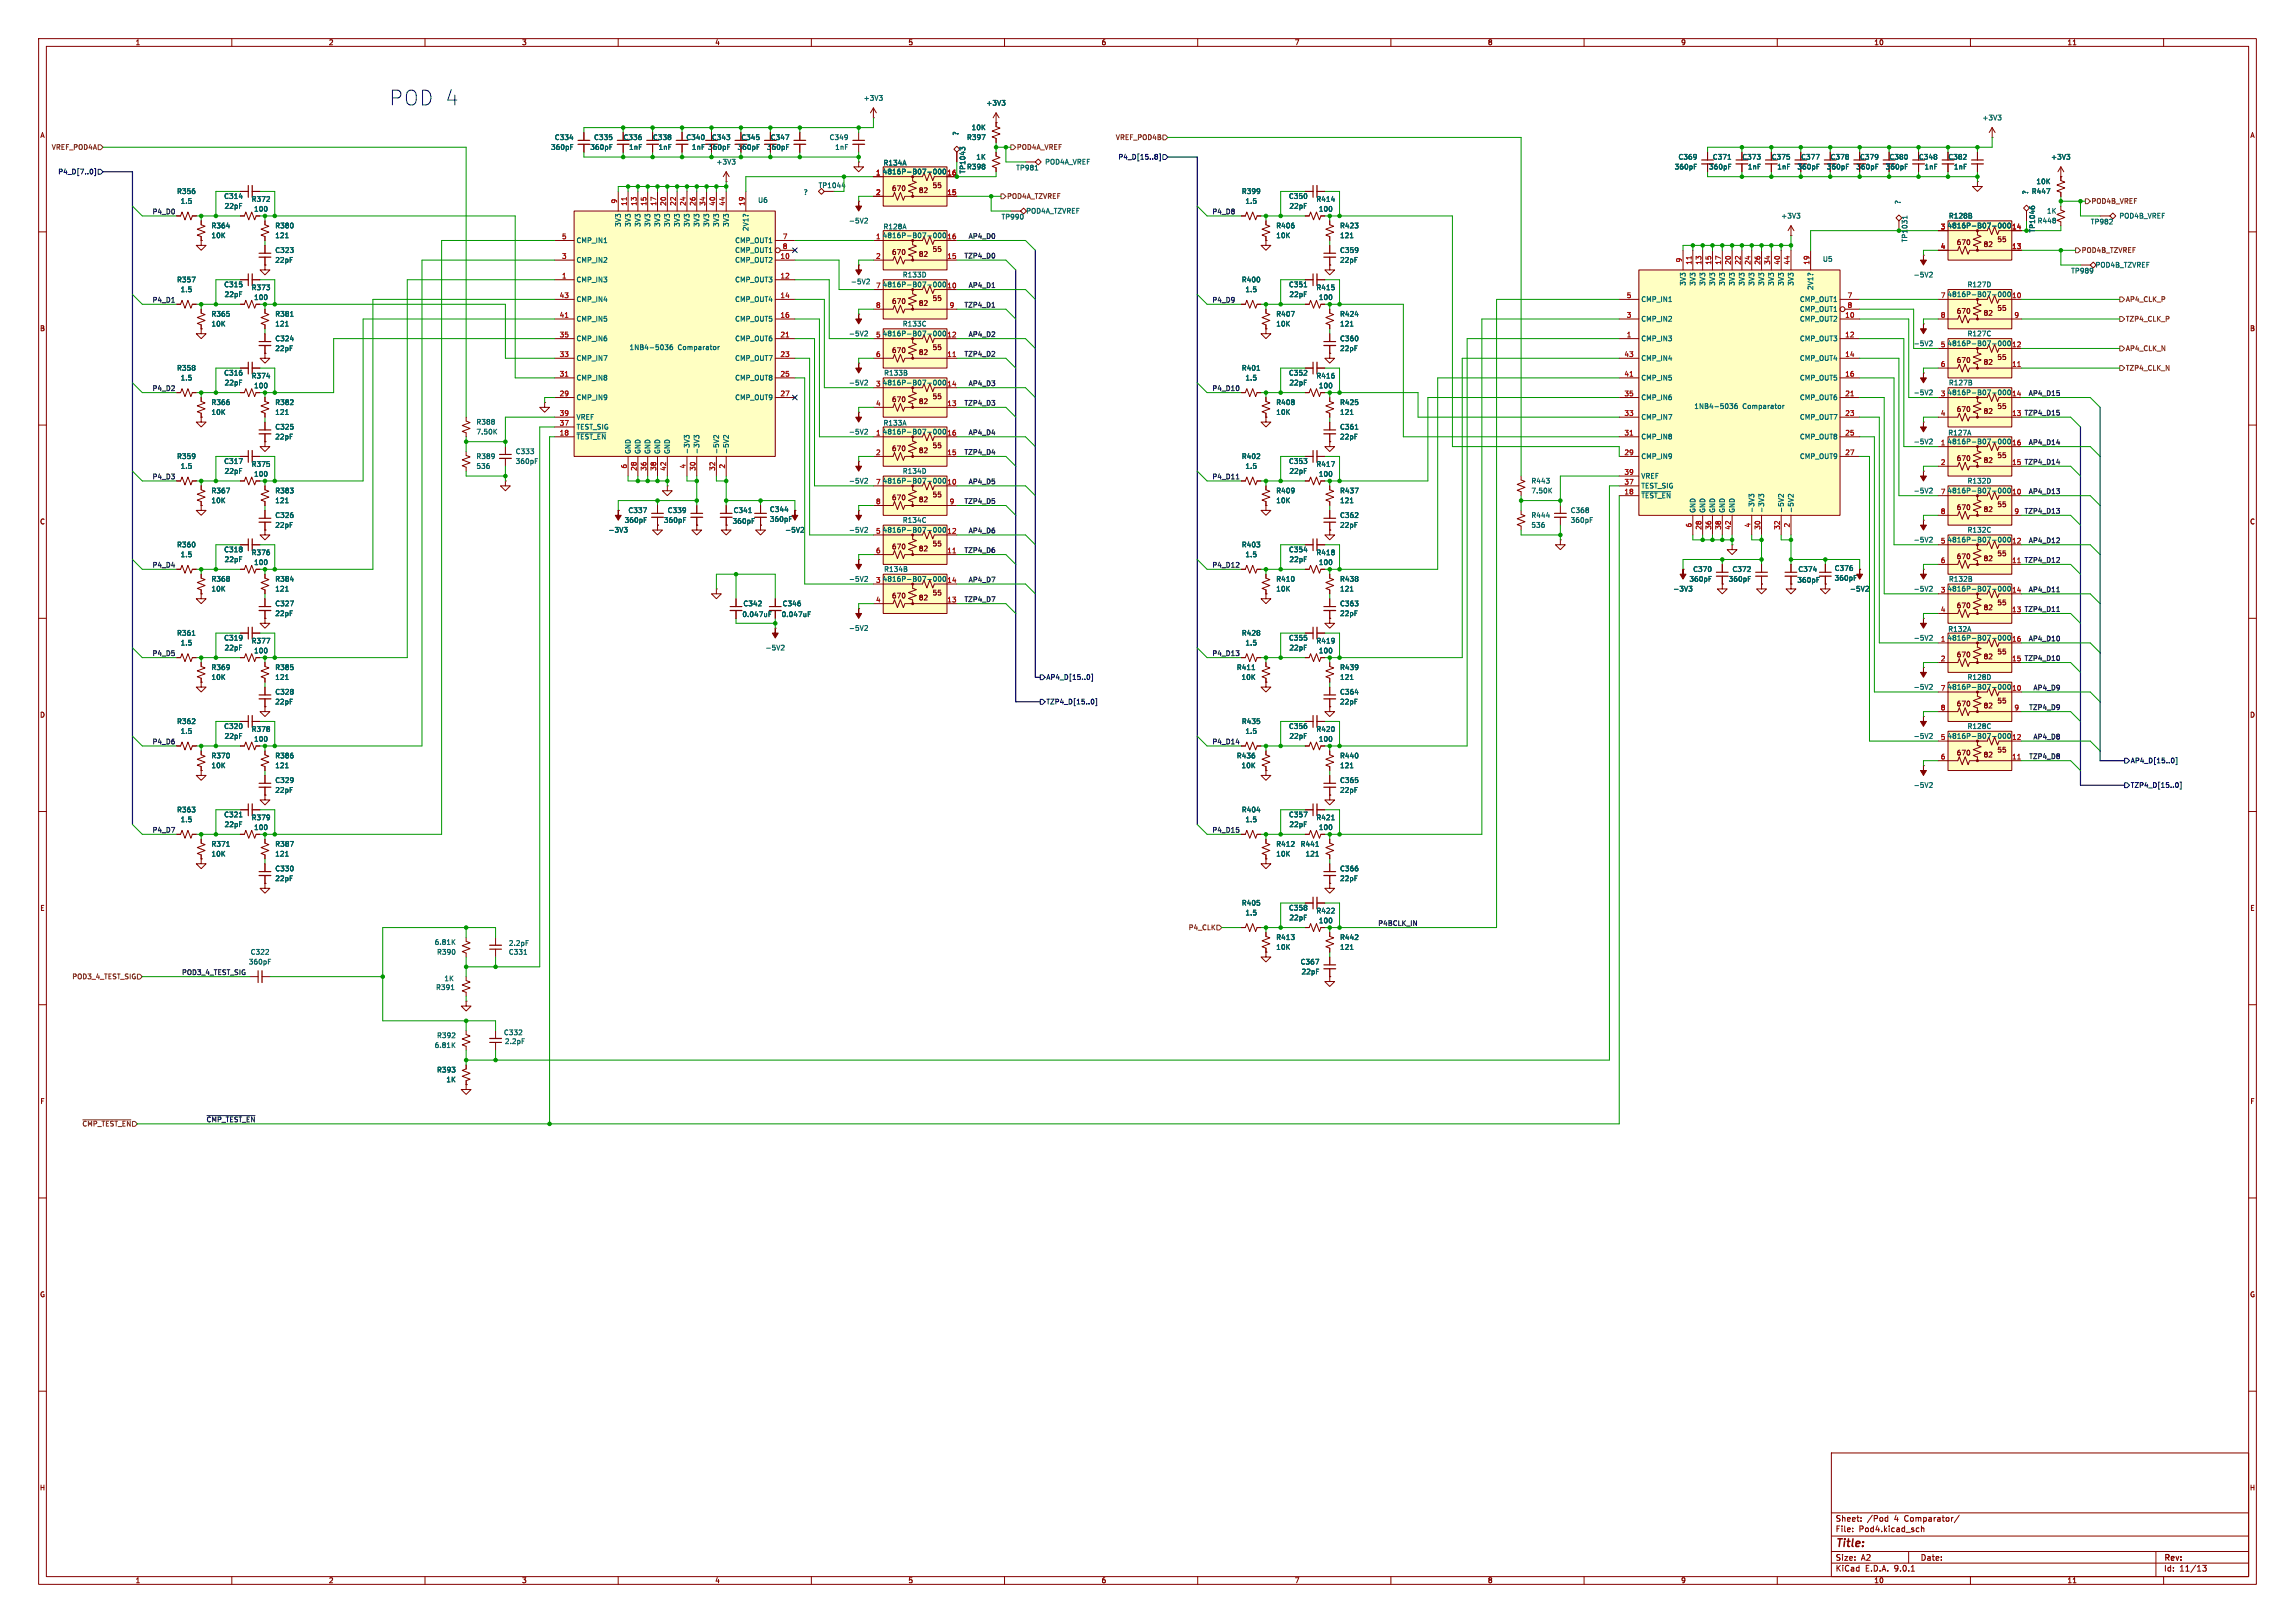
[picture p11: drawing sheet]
<svg xmlns="http://www.w3.org/2000/svg" width="594mm" height="420mm" viewBox="0 0 594 420" stroke-linecap="round" stroke-linejoin="round" font-family="sans-serif">
<defs><g id="words">
<text font-size="5.3" fill="#0000c2" x="100.8" y="27.5">POD 4</text>
<text font-size="2.8" fill="#840000" x="475" y="400.9">Title:</text>
<g font-size="2.1" fill="#840000">
<text x="475" y="394">Sheet:</text>
<text x="483.2" y="394">/Pod</text>
<text x="490.3" y="394">4</text>
<text x="493" y="394">Comparator/</text>
<text x="475" y="396.7">File:</text>
<text x="481.1" y="396.7">Pod4.kicad_sch</text>
<text x="475" y="406.9">KiCad</text>
<text x="475" y="404.1">Size:</text>
<text x="481.7" y="404.1">A2</text>
<text x="482.7" y="406.9">E.D.A.</text>
<text x="490.3" y="406.9">9.0.1</text>
<text x="497" y="404.1">Date:</text>
<text x="560" y="404.3">Rev:</text>
<text x="560" y="406.9">Id:</text>
<text x="564.1" y="406.9">11/13</text>
</g>
<g font-size="1.8" fill="#840000">
<text x="35" y="11.9">1</text>
<text x="85" y="11.9">2</text>
<text x="135" y="11.9">3</text>
<text x="185" y="11.9">4</text>
<text x="235" y="11.9">5</text>
<text x="285" y="11.9">6</text>
<text x="335" y="11.9">7</text>
<text x="385" y="11.9">8</text>
<text x="435" y="11.9">9</text>
<text x="485" y="11.9">10</text>
<text x="535" y="11.9">11</text>
<text x="10.3" y="35.9">A</text>
<text x="582.3" y="35.9">A</text>
<text x="179" y="39">1nF 360pF</text>
<text x="190.8" y="39">360pF</text>
<text x="198.4" y="39">360pF</text>
<text x="442.2" y="44">360pF</text>
<text x="480.3" y="44">360pF</text>
<text x="230.7" y="49.6">670</text>
<text x="237.7" y="50.1">82</text>
<text x="241.3" y="48.9">55</text>
<text x="241.3" y="65.4">55</text>
<text x="506.3" y="63.6">670</text>
<text x="513.3" y="64.1">82</text>
<text x="516.8" y="62.8">55</text>
<text x="230.7" y="66.1">670</text>
<text x="237.7" y="66.6">82</text>
<text x="230.7" y="78.8">670</text>
<text x="237.7" y="79.3">82</text>
<text x="241.3" y="78.1">55</text>
<text x="506.3" y="81.4">670</text>
<text x="513.3" y="81.9">82</text>
<text x="516.8" y="80.6">55</text>
<text x="10.3" y="85.9">B</text>
<text x="582.3" y="85.9">B</text>
<text x="230.7" y="91.5">670</text>
<text x="237.7" y="92">82</text>
<text x="241.3" y="90.8">55</text>
<text x="506.3" y="94.1">670</text>
<text x="513.3" y="94.6">82</text>
<text x="516.8" y="93.3">55</text>
<text x="230.7" y="104.2">670</text>
<text x="237.7" y="104.7">82</text>
<text x="241.3" y="103.5">55</text>
<text x="506.3" y="106.8">670</text>
<text x="513.3" y="107.3">82</text>
<text x="516.8" y="106">55</text>
<text x="230.7" y="116.9">670</text>
<text x="237.7" y="117.4">82</text>
<text x="241.3" y="116.2">55</text>
<text x="506.3" y="119.5">670</text>
<text x="513.3" y="120">82</text>
<text x="516.8" y="118.7">55</text>
<text x="230.7" y="129.6">670</text>
<text x="237.7" y="130.1">82</text>
<text x="241.3" y="128.9">55</text>
<text x="516.8" y="131.4">55</text>
<text x="10.3" y="135.9">C</text>
<text x="506.3" y="132.2">670</text>
<text x="513.3" y="132.7">82</text>
<text x="582.3" y="135.9">C</text>
<text x="230.7" y="142.3">670</text>
<text x="237.7" y="142.8">82</text>
<text x="241.3" y="141.6">55</text>
<text x="506.3" y="144.9">670</text>
<text x="513.3" y="145.4">82</text>
<text x="516.8" y="144.1">55</text>
<text x="230.7" y="155">670</text>
<text x="237.7" y="155.5">82</text>
<text x="241.3" y="154.3">55</text>
<text x="506.3" y="157.6">670</text>
<text x="513.3" y="158.1">82</text>
<text x="516.8" y="156.8">55</text>
<text x="506.3" y="170.3">670</text>
<text x="513.3" y="170.8">82</text>
<text x="516.8" y="169.5">55</text>
<text x="10.3" y="185.9">D</text>
<text x="506.3" y="183">670</text>
<text x="513.3" y="183.5">82</text>
<text x="516.8" y="182.2">55</text>
<text x="582.3" y="185.9">D</text>
<text x="506.3" y="195.7">670</text>
<text x="513.3" y="196.2">82</text>
<text x="516.8" y="194.9">55</text>
<text x="10.3" y="235.9">E</text>
<text x="582.3" y="235.9">E</text>
<text x="10.3" y="285.9">F</text>
<text x="582.3" y="285.9">F</text>
<text x="10.3" y="335.9">G</text>
<text x="582.3" y="335.9">G</text>
<text x="10.2" y="385.9">H</text>
<text x="582.2" y="385.9">H</text>
<text x="35" y="409.9">1</text>
<text x="85" y="409.9">2</text>
<text x="135" y="409.9">3</text>
<text x="185" y="409.9">4</text>
<text x="235" y="409.9">5</text>
<text x="285" y="409.9">6</text>
<text x="335" y="409.9">7</text>
<text x="385" y="409.9">8</text>
<text x="435" y="409.9">9</text>
<text x="485" y="409.9">10</text>
<text x="535" y="409.9">11</text>
</g>
<g font-size="1.8" fill="#006464">
<text x="223.4" y="26.3">+3V3</text>
<text x="255.2" y="27.5">+3V3</text>
<text x="248.3" y="35.2" transform="rotate(-90 248.3 35.2)">?</text>
<text x="251.4" y="33.9">10K</text>
<text x="513" y="31.3">+3V3</text>
<text x="142.5" y="39">360pF</text>
<text x="143.5" y="36.4">C334</text>
<text x="152.7" y="39">360pF</text>
<text x="153.6" y="36.4">C335</text>
<text x="161.3" y="36.4">C336</text>
<text x="162.7" y="39">1nF</text>
<text x="168.9" y="36.4">C338</text>
<text x="170.3" y="39">1nF</text>
<text x="177.5" y="36.4">C340</text>
<text x="184.1" y="36.4">C343</text>
<text x="191.7" y="36.4">C345</text>
<text x="199.4" y="36.4">C347</text>
<text x="214.6" y="36.4">C349</text>
<text x="216" y="39">1nF</text>
<text x="250.2" y="36.4">R397</text>
<text x="252.6" y="41.5">1K</text>
<text x="434.3" y="41.5">C369</text>
<text x="443.2" y="41.5">C371</text>
<text x="450.8" y="41.5">C373</text>
<text x="458.4" y="41.5">C375</text>
<text x="466.1" y="41.5">C377</text>
<text x="473.7" y="41.5">C378</text>
<text x="481.3" y="41.5">C379</text>
<text x="488.9" y="41.5">C380</text>
<text x="496.5" y="41.5">C348</text>
<text x="504.2" y="41.5">C382</text>
<text x="530.8" y="41.5">+3V3</text>
<text x="185.3" y="42.8">+3V3</text>
<text x="228.3" y="45.3">4816P-B07-000</text>
<text x="228.6" y="43">R134A</text>
<text x="250" y="45" transform="rotate(-90 250 45)">TP1043</text>
<text x="250.2" y="44">R398</text>
<text x="262.9" y="44.3">TP981</text>
<text x="270.4" y="42.8">POD4A_VREF</text>
<text x="433.3" y="44">360pF</text>
<text x="452.3" y="44">1nF</text>
<text x="459.9" y="44">1nF</text>
<text x="465.1" y="44">360pF</text>
<text x="472.7" y="44">360pF</text>
<text x="488" y="44">360pF</text>
<text x="498" y="44">1nF</text>
<text x="505.6" y="44">1nF</text>
<text x="527" y="47.9">10K</text>
<text x="45.7" y="50.4">R356</text>
<text x="46.6" y="52.9">1.5</text>
<text x="57.9" y="51.7">C314</text>
<text x="65" y="52.4">R372</text>
<text x="196.1" y="52.7">U6</text>
<text x="207.9" y="50.6">?</text>
<text x="211.8" y="48.9">TP1044</text>
<text x="321.3" y="50.4">R399</text>
<text x="322.2" y="52.9">1.5</text>
<text x="333.5" y="51.7">C350</text>
<text x="340.6" y="52.4">R414</text>
<text x="492.1" y="53" transform="rotate(-90 492.1 53)">?</text>
<text x="525.1" y="50.4" transform="rotate(-90 525.1 50.4)">?</text>
<text x="525.7" y="50.4">R447</text>
<text x="54.6" y="59.3">R364</text>
<text x="58" y="54.2">22pF</text>
<text x="65.6" y="55">100</text>
<text x="71.1" y="59.3">R380</text>
<text x="160.9" y="58.8" transform="rotate(-90 160.9 58.8)">3V3</text>
<text x="163.4" y="58.8" transform="rotate(-90 163.4 58.8)">3V3</text>
<text x="166" y="58.8" transform="rotate(-90 166 58.8)">3V3</text>
<text x="168.5" y="58.8" transform="rotate(-90 168.5 58.8)">3V3</text>
<text x="171" y="58.8" transform="rotate(-90 171 58.8)">3V3</text>
<text x="173.6" y="58.8" transform="rotate(-90 173.6 58.8)">3V3</text>
<text x="176.1" y="58.8" transform="rotate(-90 176.1 58.8)">3V3</text>
<text x="178.7" y="58.8" transform="rotate(-90 178.7 58.8)">3V3</text>
<text x="181.2" y="58.8" transform="rotate(-90 181.2 58.8)">3V3</text>
<text x="183.7" y="58.8" transform="rotate(-90 183.7 58.8)">3V3</text>
<text x="186.3" y="58.8" transform="rotate(-90 186.3 58.8)">3V3</text>
<text x="188.8" y="58.8" transform="rotate(-90 188.8 58.8)">3V3</text>
<text x="193.9" y="59.9" transform="rotate(-90 193.9 59.9)">2V1?</text>
<text x="219.6" y="58">-5V2</text>
<text x="228.6" y="59.5">R128A</text>
<text x="259.1" y="57">TP990</text>
<text x="265.5" y="55.5">POD4A_TZVREF</text>
<text x="330.2" y="59.3">R406</text>
<text x="333.6" y="54.2">22pF</text>
<text x="341.2" y="55">100</text>
<text x="346.7" y="59.3">R423</text>
<text x="460.9" y="56.7">+3V3</text>
<text x="503.9" y="59.3">4816P-B07-000</text>
<text x="504.3" y="56.7">R128B</text>
<text x="527.3" y="58">R448</text>
<text x="529.7" y="55.5">1K</text>
<text x="541" y="58.3">TP982</text>
<text x="548.4" y="56.7">POD4B_VREF</text>
<text x="54.6" y="61.8">10K</text>
<text x="71.1" y="65.6">C323</text>
<text x="71.1" y="61.8">121</text>
<text x="149.1" y="63.1">CMP_IN1</text>
<text x="190.2" y="63.1">CMP_OUT1</text>
<text x="190.2" y="65.6">CMP_OUT1</text>
<text x="228.3" y="61.8">4816P-B07-000</text>
<text x="245.1" y="62">16</text>
<text x="330.2" y="61.8">10K</text>
<text x="346.7" y="61.8">121</text>
<text x="346.7" y="65.6">C359</text>
<text x="493.9" y="62.8" transform="rotate(-90 493.9 62.8)">TP1031</text>
<text x="526.9" y="60.3" transform="rotate(-90 526.9 60.3)">TP1046</text>
<text x="71.1" y="68.2">22pF</text>
<text x="149.1" y="68.2">CMP_IN2</text>
<text x="190.2" y="68.2">CMP_OUT2</text>
<text x="233.5" y="72">R133D</text>
<text x="346.7" y="68.2">22pF</text>
<text x="471.7" y="67.9">U5</text>
<text x="495.2" y="72">-5V2</text>
<text x="536" y="71">TP989</text>
<text x="542.3" y="69.4">POD4B_TZVREF</text>
<text x="45.7" y="73.3">R357</text>
<text x="46.6" y="75.8">1.5</text>
<text x="57.9" y="74.5">C315</text>
<text x="58" y="77.1">22pF</text>
<text x="65" y="75.3">R373</text>
<text x="65.6" y="77.8">100</text>
<text x="149.1" y="73.3">CMP_IN3</text>
<text x="190.2" y="73.3">CMP_OUT3</text>
<text x="220.1" y="73.8">-5V2</text>
<text x="228.3" y="74.5">4816P-B07-000</text>
<text x="245.1" y="74.7">10</text>
<text x="321.3" y="73.3">R400</text>
<text x="322.2" y="75.8">1.5</text>
<text x="333.5" y="74.5">C351</text>
<text x="333.6" y="77.1">22pF</text>
<text x="340.6" y="75.3">R415</text>
<text x="341.2" y="77.8">100</text>
<text x="436.5" y="74.1" transform="rotate(-90 436.5 74.1)">3V3</text>
<text x="439" y="74.1" transform="rotate(-90 439 74.1)">3V3</text>
<text x="441.6" y="74.1" transform="rotate(-90 441.6 74.1)">3V3</text>
<text x="444.1" y="74.1" transform="rotate(-90 444.1 74.1)">3V3</text>
<text x="446.6" y="74.1" transform="rotate(-90 446.6 74.1)">3V3</text>
<text x="449.2" y="74.1" transform="rotate(-90 449.2 74.1)">3V3</text>
<text x="451.7" y="74.1" transform="rotate(-90 451.7 74.1)">3V3</text>
<text x="454.3" y="74.1" transform="rotate(-90 454.3 74.1)">3V3</text>
<text x="456.8" y="74.1" transform="rotate(-90 456.8 74.1)">3V3</text>
<text x="459.3" y="74.1" transform="rotate(-90 459.3 74.1)">3V3</text>
<text x="461.9" y="74.1" transform="rotate(-90 461.9 74.1)">3V3</text>
<text x="464.4" y="74.1" transform="rotate(-90 464.4 74.1)">3V3</text>
<text x="469.5" y="75.2" transform="rotate(-90 469.5 75.2)">2V1?</text>
<text x="503.9" y="77.1">4816P-B07-000</text>
<text x="509.1" y="74.5">R127D</text>
<text x="520.7" y="77.2">10</text>
<text x="54.6" y="82.1">R365</text>
<text x="71.1" y="82.1">R381</text>
<text x="149.1" y="78.3">CMP_IN4</text>
<text x="149.1" y="83.4">CMP_IN5</text>
<text x="190.2" y="78.3">CMP_OUT4</text>
<text x="190.2" y="83.4">CMP_OUT5</text>
<text x="330.2" y="82.1">R407</text>
<text x="346.7" y="82.1">R424</text>
<text x="424.7" y="78.3">CMP_IN1</text>
<text x="424.7" y="83.4">CMP_IN2</text>
<text x="465.7" y="78.3">CMP_OUT1</text>
<text x="465.7" y="80.9">CMP_OUT1</text>
<text x="465.7" y="83.4">CMP_OUT2</text>
<text x="54.6" y="84.7">10K</text>
<text x="71.1" y="88.5">C324</text>
<text x="71.1" y="84.7">121</text>
<text x="149.1" y="88.5">CMP_IN6</text>
<text x="190.2" y="88.5">CMP_OUT6</text>
<text x="219.6" y="87.2">-5V2</text>
<text x="228.3" y="87.2">4816P-B07-000</text>
<text x="233.5" y="84.7">R133C</text>
<text x="245.1" y="87.4">12</text>
<text x="330.2" y="84.7">10K</text>
<text x="346.7" y="88.5">C360</text>
<text x="346.7" y="84.7">121</text>
<text x="424.7" y="88.5">CMP_IN3</text>
<text x="465.7" y="88.5">CMP_OUT3</text>
<text x="495.2" y="89.8">-5V2</text>
<text x="503.9" y="89.8">4816P-B07-000</text>
<text x="509.1" y="87.2">R127C</text>
<text x="520.7" y="89.9">12</text>
<text x="71.1" y="91">22pF</text>
<text x="149.1" y="93.6">CMP_IN7</text>
<text x="162.8" y="90.8">1NB4-5036</text>
<text x="175.4" y="90.8">Comparator</text>
<text x="190.2" y="93.6">CMP_OUT7</text>
<text x="346.7" y="91">22pF</text>
<text x="424.7" y="93.6">CMP_IN4</text>
<text x="465.7" y="93.6">CMP_OUT4</text>
<text x="45.7" y="96.1">R358</text>
<text x="46.6" y="98.7">1.5</text>
<text x="57.9" y="97.4">C316</text>
<text x="58" y="99.9">22pF</text>
<text x="65" y="98.1">R374</text>
<text x="65.6" y="100.7">100</text>
<text x="149.1" y="98.7">CMP_IN8</text>
<text x="190.2" y="98.7">CMP_OUT8</text>
<text x="219.6" y="99.9">-5V2</text>
<text x="228.3" y="99.9">4816P-B07-000</text>
<text x="228.7" y="97.4">R133B</text>
<text x="245.1" y="100.1">14</text>
<text x="321.3" y="96.1">R401</text>
<text x="322.2" y="98.7">1.5</text>
<text x="333.5" y="97.4">C352</text>
<text x="333.6" y="99.9">22pF</text>
<text x="340.6" y="98.1">R416</text>
<text x="341.2" y="100.7">100</text>
<text x="424.7" y="98.7">CMP_IN5</text>
<text x="465.7" y="98.7">CMP_OUT5</text>
<text x="504.3" y="99.9">R127B</text>
<text x="54.6" y="105">R366</text>
<text x="54.6" y="107.5">10K</text>
<text x="71.1" y="105">R382</text>
<text x="71.1" y="107.5">121</text>
<text x="149.1" y="103.7">CMP_IN9</text>
<text x="190.2" y="103.7">CMP_OUT9</text>
<text x="330.2" y="105">R408</text>
<text x="330.2" y="107.5">10K</text>
<text x="346.7" y="105">R425</text>
<text x="346.7" y="107.5">121</text>
<text x="424.7" y="103.7">CMP_IN6</text>
<text x="438.4" y="106">1NB4-5036</text>
<text x="451" y="106">Comparator</text>
<text x="465.7" y="103.7">CMP_OUT6</text>
<text x="495.2" y="102.5">-5V2</text>
<text x="503.9" y="102.5">4816P-B07-000</text>
<text x="520.7" y="102.6">14</text>
<text x="71.1" y="111.4">C325</text>
<text x="71.1" y="113.9">22pF</text>
<text x="123.2" y="110.1">R388</text>
<text x="123.2" y="112.6">7.50K</text>
<text x="149.1" y="108.8">VREF</text>
<text x="149.1" y="111.4">TEST_SIG</text>
<text x="149.1" y="113.9">~{TEST_EN}</text>
<text x="219.6" y="112.6">-5V2</text>
<text x="228.3" y="112.6">4816P-B07-000</text>
<text x="228.6" y="110.3">R133A</text>
<text x="245.1" y="112.8">16</text>
<text x="346.7" y="111.4">C361</text>
<text x="346.7" y="113.9">22pF</text>
<text x="424.7" y="108.8">CMP_IN7</text>
<text x="424.7" y="113.9">CMP_IN8</text>
<text x="465.7" y="108.8">CMP_OUT7</text>
<text x="465.7" y="113.9">CMP_OUT8</text>
<text x="504.1" y="112.9">R127A</text>
<text x="45.7" y="119">R359</text>
<text x="123.2" y="119">R389</text>
<text x="133.4" y="117.7">C333</text>
<text x="163.4" y="117.6" transform="rotate(-90 163.4 117.6)">GND</text>
<text x="166" y="117.6" transform="rotate(-90 166 117.6)">GND</text>
<text x="168.5" y="117.6" transform="rotate(-90 168.5 117.6)">GND</text>
<text x="171" y="117.6" transform="rotate(-90 171 117.6)">GND</text>
<text x="173.6" y="117.6" transform="rotate(-90 173.6 117.6)">GND</text>
<text x="178.7" y="117.6" transform="rotate(-90 178.7 117.6)">-3V3</text>
<text x="181.2" y="117.6" transform="rotate(-90 181.2 117.6)">-3V3</text>
<text x="186.3" y="117.6" transform="rotate(-90 186.3 117.6)">-5V2</text>
<text x="188.8" y="117.6" transform="rotate(-90 188.8 117.6)">-5V2</text>
<text x="321.3" y="119">R402</text>
<text x="424.7" y="119">CMP_IN9</text>
<text x="465.7" y="119">CMP_OUT9</text>
<text x="495.2" y="115.2">-5V2</text>
<text x="503.9" y="115.2">4816P-B07-000</text>
<text x="520.7" y="115.3">16</text>
<text x="46.6" y="121.5">1.5</text>
<text x="57.9" y="120.2">C317</text>
<text x="58" y="122.8">22pF</text>
<text x="65" y="121">R375</text>
<text x="65.6" y="123.5">100</text>
<text x="123.2" y="121.5">536</text>
<text x="133.4" y="120.2">360pF</text>
<text x="219.6" y="125.3">-5V2</text>
<text x="228.3" y="125.3">4816P-B07-000</text>
<text x="233.5" y="122.8">R134D</text>
<text x="245.1" y="125.5">10</text>
<text x="322.2" y="121.5">1.5</text>
<text x="333.5" y="120.2">C353</text>
<text x="333.6" y="122.8">22pF</text>
<text x="340.6" y="121">R417</text>
<text x="341.2" y="123.5">100</text>
<text x="396.2" y="125.3">R443</text>
<text x="424.7" y="124.1">VREF</text>
<text x="509.1" y="125.3">R132D</text>
<text x="54.6" y="127.9">R367</text>
<text x="54.6" y="130.4">10K</text>
<text x="71.1" y="127.9">R383</text>
<text x="71.1" y="130.4">121</text>
<text x="330.2" y="127.9">R409</text>
<text x="330.2" y="130.4">10K</text>
<text x="346.7" y="127.9">R437</text>
<text x="346.7" y="130.4">121</text>
<text x="396.2" y="127.9">7.50K</text>
<text x="424.7" y="126.6">TEST_SIG</text>
<text x="424.7" y="129.1">~{TEST_EN}</text>
<text x="495.2" y="127.9">-5V2</text>
<text x="503.9" y="127.9">4816P-B07-000</text>
<text x="520.7" y="128">10</text>
<text x="71.1" y="134.2">C326</text>
<text x="71.1" y="136.8">22pF</text>
<text x="161.6" y="135.5">360pF</text>
<text x="162.5" y="132.9">C337</text>
<text x="171.7" y="135.5">360pF</text>
<text x="172.7" y="132.9">C339</text>
<text x="189.5" y="135.7">360pF</text>
<text x="189.7" y="132.9">C341</text>
<text x="199.1" y="132.7">C344</text>
<text x="199.1" y="135.2">360pF</text>
<text x="233.5" y="135.5">R134C</text>
<text x="346.7" y="134.2">C362</text>
<text x="346.7" y="136.8">22pF</text>
<text x="396.2" y="134.2">R444</text>
<text x="396.2" y="136.8">536</text>
<text x="406.4" y="132.9">C368</text>
<text x="406.4" y="135.5">360pF</text>
<text x="439" y="132.8" transform="rotate(-90 439 132.8)">GND</text>
<text x="441.6" y="132.8" transform="rotate(-90 441.6 132.8)">GND</text>
<text x="444.1" y="132.8" transform="rotate(-90 444.1 132.8)">GND</text>
<text x="446.6" y="132.8" transform="rotate(-90 446.6 132.8)">GND</text>
<text x="449.2" y="132.8" transform="rotate(-90 449.2 132.8)">GND</text>
<text x="454.3" y="132.8" transform="rotate(-90 454.3 132.8)">-3V3</text>
<text x="456.8" y="132.8" transform="rotate(-90 456.8 132.8)">-3V3</text>
<text x="461.9" y="132.8" transform="rotate(-90 461.9 132.8)">-5V2</text>
<text x="464.4" y="132.8" transform="rotate(-90 464.4 132.8)">-5V2</text>
<text x="45.7" y="141.8">R360</text>
<text x="57.9" y="143.1">C318</text>
<text x="65" y="143.9">R376</text>
<text x="157.4" y="138">-3V3</text>
<text x="203.1" y="138">-5V2</text>
<text x="219.6" y="138">-5V2</text>
<text x="228.3" y="138">4816P-B07-000</text>
<text x="245.1" y="138.2">12</text>
<text x="321.3" y="141.8">R403</text>
<text x="333.5" y="143.1">C354</text>
<text x="340.6" y="143.9">R418</text>
<text x="495.2" y="140.6">-5V2</text>
<text x="503.9" y="140.6">4816P-B07-000</text>
<text x="509.1" y="138">R132C</text>
<text x="520.7" y="140.7">12</text>
<text x="46.6" y="144.4">1.5</text>
<text x="58" y="145.6">22pF</text>
<text x="65.6" y="146.4">100</text>
<text x="228.7" y="148.2">R134B</text>
<text x="322.2" y="144.4">1.5</text>
<text x="333.6" y="145.6">22pF</text>
<text x="341.2" y="146.4">100</text>
<text x="438.1" y="148.2">C370</text>
<text x="448.3" y="148.2">C372</text>
<text x="465.3" y="148.2">C374</text>
<text x="474.7" y="147.9">C376</text>
<text x="54.6" y="150.7">R368</text>
<text x="54.6" y="153.3">10K</text>
<text x="71.1" y="150.7">R384</text>
<text x="71.1" y="153.3">121</text>
<text x="219.6" y="150.7">-5V2</text>
<text x="228.3" y="150.7">4816P-B07-000</text>
<text x="245.1" y="150.9">14</text>
<text x="330.2" y="150.7">R410</text>
<text x="330.2" y="153.3">10K</text>
<text x="346.7" y="150.7">R438</text>
<text x="346.7" y="153.3">121</text>
<text x="433" y="153.3">-3V3</text>
<text x="437.2" y="150.7">360pF</text>
<text x="447.3" y="150.7">360pF</text>
<text x="465.1" y="151">360pF</text>
<text x="474.7" y="150.5">360pF</text>
<text x="478.7" y="153.3">-5V2</text>
<text x="495.2" y="153.3">-5V2</text>
<text x="503.9" y="153.3">4816P-B07-000</text>
<text x="504.3" y="150.7">R132B</text>
<text x="520.7" y="153.4">14</text>
<text x="71.1" y="157.1">C327</text>
<text x="71.1" y="159.6">22pF</text>
<text x="192" y="159.9">0.047uF</text>
<text x="192.3" y="157.1">C342</text>
<text x="202.2" y="159.9">0.047uF</text>
<text x="202.4" y="157.1">C346</text>
<text x="346.7" y="157.1">C363</text>
<text x="346.7" y="159.6">22pF</text>
<text x="45.7" y="164.7">R361</text>
<text x="46.6" y="167.2">1.5</text>
<text x="57.9" y="166">C319</text>
<text x="65" y="166.7">R377</text>
<text x="219.6" y="163.4">-5V2</text>
<text x="321.3" y="164.7">R428</text>
<text x="322.2" y="167.2">1.5</text>
<text x="333.5" y="166">C355</text>
<text x="340.6" y="166.7">R419</text>
<text x="495.2" y="166">-5V2</text>
<text x="503.9" y="166">4816P-B07-000</text>
<text x="504.1" y="163.7">R132A</text>
<text x="520.7" y="166.1">16</text>
<text x="54.6" y="173.6">R369</text>
<text x="58" y="168.5">22pF</text>
<text x="65.6" y="169.3">100</text>
<text x="71.1" y="173.6">R385</text>
<text x="198" y="168.5">-5V2</text>
<text x="320" y="173.6">R411</text>
<text x="333.6" y="168.5">22pF</text>
<text x="341.2" y="169.3">100</text>
<text x="346.7" y="173.6">R439</text>
<text x="54.6" y="176.1">10K</text>
<text x="71.1" y="176.1">121</text>
<text x="71.1" y="179.9">C328</text>
<text x="321.2" y="176.1">10K</text>
<text x="346.7" y="176.1">121</text>
<text x="346.7" y="179.9">C364</text>
<text x="495.2" y="178.7">-5V2</text>
<text x="503.9" y="178.7">4816P-B07-000</text>
<text x="509.1" y="176.1">R128D</text>
<text x="520.7" y="178.8">10</text>
<text x="71.1" y="182.5">22pF</text>
<text x="346.7" y="182.5">22pF</text>
<text x="45.7" y="187.6">R362</text>
<text x="46.6" y="190.1">1.5</text>
<text x="57.9" y="188.8">C320</text>
<text x="58" y="191.4">22pF</text>
<text x="65" y="189.6">R378</text>
<text x="321.3" y="187.6">R435</text>
<text x="322.2" y="190.1">1.5</text>
<text x="333.5" y="188.8">C356</text>
<text x="333.6" y="191.4">22pF</text>
<text x="340.6" y="189.6">R420</text>
<text x="495.2" y="191.4">-5V2</text>
<text x="503.9" y="191.4">4816P-B07-000</text>
<text x="509.1" y="188.8">R128C</text>
<text x="520.7" y="191.5">12</text>
<text x="54.6" y="196.4">R370</text>
<text x="65.6" y="192.1">100</text>
<text x="71.1" y="196.4">R386</text>
<text x="320" y="196.4">R436</text>
<text x="341.2" y="192.1">100</text>
<text x="346.7" y="196.4">R440</text>
<text x="54.6" y="199">10K</text>
<text x="71.1" y="199">121</text>
<text x="71.1" y="202.8">C329</text>
<text x="321.2" y="199">10K</text>
<text x="346.7" y="202.8">C365</text>
<text x="346.7" y="199">121</text>
<text x="71.1" y="205.3">22pF</text>
<text x="346.7" y="205.3">22pF</text>
<text x="495.2" y="204.1">-5V2</text>
<text x="45.7" y="210.4">R363</text>
<text x="46.6" y="213">1.5</text>
<text x="57.9" y="211.7">C321</text>
<text x="58" y="214.2">22pF</text>
<text x="65" y="212.4">R379</text>
<text x="65.6" y="215">100</text>
<text x="321.3" y="210.4">R404</text>
<text x="322.2" y="213">1.5</text>
<text x="333.5" y="211.7">C357</text>
<text x="333.6" y="214.2">22pF</text>
<text x="340.6" y="212.4">R421</text>
<text x="341.2" y="215">100</text>
<text x="54.6" y="219.3">R371</text>
<text x="54.6" y="221.8">10K</text>
<text x="71.1" y="219.3">R387</text>
<text x="71.1" y="221.8">121</text>
<text x="330.2" y="219.3">R412</text>
<text x="330.2" y="221.8">10K</text>
<text x="336.5" y="219.3">R441</text>
<text x="337.8" y="221.8">121</text>
<text x="71.1" y="225.7">C330</text>
<text x="346.7" y="225.7">C366</text>
<text x="71.1" y="228.2">22pF</text>
<text x="346.7" y="228.2">22pF</text>
<text x="321.3" y="234.5">R405</text>
<text x="322.2" y="237.1">1.5</text>
<text x="333.5" y="235.8">C358</text>
<text x="333.6" y="238.4">22pF</text>
<text x="340.6" y="236.6">R422</text>
<text x="341.2" y="239.1">100</text>
<text x="112.4" y="244.7">6.81K</text>
<text x="131.6" y="245">2.2pF</text>
<text x="330.2" y="243.4">R413</text>
<text x="330.2" y="246">10K</text>
<text x="346.7" y="243.4">R442</text>
<text x="346.7" y="246">121</text>
<text x="64.3" y="249.8">360pF</text>
<text x="64.8" y="247.2">C322</text>
<text x="113" y="247.2">R390</text>
<text x="131.6" y="247.2">C331</text>
<text x="336.5" y="249.8">C367</text>
<text x="112.7" y="256.4">R391</text>
<text x="114.9" y="254.1">1K</text>
<text x="336.8" y="252.3">22pF</text>
<text x="113" y="268.8">R392</text>
<text x="130.3" y="268.1">C332</text>
<text x="112.4" y="271.4">6.81K</text>
<text x="130.6" y="270.4">2.2pF</text>
<text x="113" y="277.7">R393</text>
<text x="115.4" y="280.3">1K</text>
</g>
<g font-size="1.8" fill="#725600">
<text x="13.3" y="39">VREF_POD4A</text>
<text x="263.1" y="39">POD4A_VREF</text>
<text x="288.7" y="36.4">VREF_POD4B</text>
<text x="260.5" y="51.7">POD4A_TZVREF</text>
<text x="541.2" y="52.9">POD4B_VREF</text>
<text x="538.7" y="65.6">POD4B_TZVREF</text>
<text x="550.1" y="78.3">AP4_CLK_P</text>
<text x="550.1" y="83.4">TZP4_CLK_P</text>
<text x="550.1" y="91">AP4_CLK_N</text>
<text x="550.1" y="96.1">TZP4_CLK_N</text>
<text x="307.6" y="240.9">P4_CLK</text>
<text x="18.6" y="253.6">POD3_4_TEST_SIG</text>
<text x="21.2" y="291.7">~{CMP_TEST_EN}</text>
</g>
<g font-size="1.8" fill="#000084">
<text x="289.3" y="41.5">P4_D[15..8]</text>
<text x="15" y="45.3">P4_D[7..0]</text>
<text x="270.7" y="176.1">AP4_D[15..0]</text>
<text x="270.7" y="182.5">TZP4_D[15..0]</text>
<text x="551.4" y="197.7">AP4_D[15..0]</text>
<text x="551.4" y="204.1">TZP4_D[15..0]</text>
</g>
<g font-size="1.8" fill="#a90000">
<text x="226.6" y="45.5">1</text>
<text x="245.1" y="45.5">16</text>
<text x="159.8" y="52.8" transform="rotate(-90 159.8 52.8)">9</text>
<text x="162.3" y="53.4" transform="rotate(-90 162.3 53.4)">11</text>
<text x="164.8" y="53.4" transform="rotate(-90 164.8 53.4)">13</text>
<text x="167.4" y="53.4" transform="rotate(-90 167.4 53.4)">15</text>
<text x="169.9" y="53.4" transform="rotate(-90 169.9 53.4)">17</text>
<text x="172.5" y="53.4" transform="rotate(-90 172.5 53.4)">20</text>
<text x="175" y="53.4" transform="rotate(-90 175 53.4)">22</text>
<text x="177.5" y="53.4" transform="rotate(-90 177.5 53.4)">24</text>
<text x="180.1" y="53.4" transform="rotate(-90 180.1 53.4)">26</text>
<text x="182.6" y="53.4" transform="rotate(-90 182.6 53.4)">34</text>
<text x="185.2" y="53.4" transform="rotate(-90 185.2 53.4)">40</text>
<text x="187.7" y="53.4" transform="rotate(-90 187.7 53.4)">44</text>
<text x="192.8" y="53.4" transform="rotate(-90 192.8 53.4)">19</text>
<text x="226.6" y="50.5">2</text>
<text x="245.1" y="50.5">15</text>
<text x="502.2" y="59.4">3</text>
<text x="520.7" y="59.4">14</text>
<text x="145.3" y="62">5</text>
<text x="202.5" y="62">7</text>
<text x="202.5" y="64.5">8</text>
<text x="226.6" y="62">1</text>
<text x="502.2" y="64.5">4</text>
<text x="520.7" y="64.5">13</text>
<text x="145.3" y="67.1">3</text>
<text x="201.9" y="67.1">10</text>
<text x="226.6" y="67.1">2</text>
<text x="245.1" y="67.1">15</text>
<text x="435.4" y="68" transform="rotate(-90 435.4 68)">9</text>
<text x="437.9" y="68.6" transform="rotate(-90 437.9 68.6)">11</text>
<text x="440.4" y="68.6" transform="rotate(-90 440.4 68.6)">13</text>
<text x="443" y="68.6" transform="rotate(-90 443 68.6)">15</text>
<text x="445.5" y="68.6" transform="rotate(-90 445.5 68.6)">17</text>
<text x="448.1" y="68.6" transform="rotate(-90 448.1 68.6)">20</text>
<text x="450.6" y="68.6" transform="rotate(-90 450.6 68.6)">22</text>
<text x="453.1" y="68.6" transform="rotate(-90 453.1 68.6)">24</text>
<text x="455.7" y="68.6" transform="rotate(-90 455.7 68.6)">26</text>
<text x="458.2" y="68.6" transform="rotate(-90 458.2 68.6)">34</text>
<text x="460.8" y="68.6" transform="rotate(-90 460.8 68.6)">40</text>
<text x="463.3" y="68.6" transform="rotate(-90 463.3 68.6)">44</text>
<text x="468.4" y="68.6" transform="rotate(-90 468.4 68.6)">19</text>
<text x="144.7" y="77.2">43</text>
<text x="145.3" y="72.1">1</text>
<text x="201.9" y="72.1">12</text>
<text x="201.9" y="77.2">14</text>
<text x="226.6" y="74.7">7</text>
<text x="420.9" y="77.2">5</text>
<text x="478.1" y="77.2">7</text>
<text x="502.2" y="77.2">7</text>
<text x="144.7" y="82.3">41</text>
<text x="201.9" y="82.3">16</text>
<text x="226.6" y="79.8">8</text>
<text x="245.7" y="79.8">9</text>
<text x="420.9" y="82.3">3</text>
<text x="477.5" y="82.3">10</text>
<text x="478.1" y="79.8">8</text>
<text x="502.2" y="82.3">8</text>
<text x="521.3" y="82.3">9</text>
<text x="144.7" y="87.4">35</text>
<text x="201.9" y="87.4">21</text>
<text x="226.6" y="87.4">5</text>
<text x="420.9" y="87.4">1</text>
<text x="477.5" y="87.4">12</text>
<text x="502.2" y="89.9">5</text>
<text x="144.7" y="92.5">33</text>
<text x="201.9" y="92.5">23</text>
<text x="226.6" y="92.5">6</text>
<text x="245.1" y="92.5">11</text>
<text x="420.3" y="92.5">43</text>
<text x="477.5" y="92.5">14</text>
<text x="502.2" y="95">6</text>
<text x="520.7" y="95">11</text>
<text x="144.7" y="97.5">31</text>
<text x="201.9" y="97.5">25</text>
<text x="226.6" y="100.1">3</text>
<text x="420.3" y="97.5">41</text>
<text x="477.5" y="97.5">16</text>
<text x="144.7" y="102.6">29</text>
<text x="144.7" y="107.7">39</text>
<text x="201.9" y="102.6">27</text>
<text x="226.6" y="105.2">4</text>
<text x="245.1" y="105.2">13</text>
<text x="420.3" y="102.6">35</text>
<text x="420.3" y="107.7">33</text>
<text x="477.5" y="102.6">21</text>
<text x="477.5" y="107.7">23</text>
<text x="502.2" y="102.6">3</text>
<text x="502.2" y="107.7">4</text>
<text x="520.7" y="107.7">13</text>
<text x="144.7" y="110.2">37</text>
<text x="144.7" y="112.8">18</text>
<text x="226.6" y="112.8">1</text>
<text x="420.3" y="112.8">31</text>
<text x="477.5" y="112.8">25</text>
<text x="226.6" y="117.9">2</text>
<text x="245.1" y="117.9">15</text>
<text x="420.3" y="117.9">29</text>
<text x="477.5" y="117.9">27</text>
<text x="502.2" y="115.3">1</text>
<text x="162.3" y="121.4" transform="rotate(-90 162.3 121.4)">6</text>
<text x="164.8" y="122" transform="rotate(-90 164.8 122)">28</text>
<text x="167.4" y="122" transform="rotate(-90 167.4 122)">36</text>
<text x="169.9" y="122" transform="rotate(-90 169.9 122)">38</text>
<text x="172.5" y="122" transform="rotate(-90 172.5 122)">42</text>
<text x="177.5" y="121.4" transform="rotate(-90 177.5 121.4)">4</text>
<text x="180.1" y="122" transform="rotate(-90 180.1 122)">30</text>
<text x="185.2" y="122" transform="rotate(-90 185.2 122)">32</text>
<text x="187.7" y="121.4" transform="rotate(-90 187.7 121.4)">2</text>
<text x="226.6" y="125.5">7</text>
<text x="420.3" y="122.9">39</text>
<text x="420.3" y="125.5">37</text>
<text x="502.2" y="120.4">2</text>
<text x="520.7" y="120.4">15</text>
<text x="226.6" y="130.6">8</text>
<text x="245.7" y="130.6">9</text>
<text x="420.3" y="128">18</text>
<text x="502.2" y="128">7</text>
<text x="437.9" y="136.6" transform="rotate(-90 437.9 136.6)">6</text>
<text x="440.4" y="137.2" transform="rotate(-90 440.4 137.2)">28</text>
<text x="443" y="137.2" transform="rotate(-90 443 137.2)">36</text>
<text x="445.5" y="137.2" transform="rotate(-90 445.5 137.2)">38</text>
<text x="448.1" y="137.2" transform="rotate(-90 448.1 137.2)">42</text>
<text x="453.1" y="136.6" transform="rotate(-90 453.1 136.6)">4</text>
<text x="455.7" y="137.2" transform="rotate(-90 455.7 137.2)">30</text>
<text x="460.8" y="137.2" transform="rotate(-90 460.8 137.2)">32</text>
<text x="463.3" y="136.6" transform="rotate(-90 463.3 136.6)">2</text>
<text x="502.2" y="133.1">8</text>
<text x="521.3" y="133.1">9</text>
<text x="226.6" y="138.2">5</text>
<text x="226.6" y="143.3">6</text>
<text x="245.1" y="143.3">11</text>
<text x="502.2" y="140.7">5</text>
<text x="502.2" y="145.8">6</text>
<text x="520.7" y="145.8">11</text>
<text x="226.6" y="150.9">3</text>
<text x="226.6" y="156">4</text>
<text x="245.1" y="156">13</text>
<text x="502.2" y="153.4">3</text>
<text x="502.2" y="158.5">4</text>
<text x="520.7" y="158.5">13</text>
<text x="502.2" y="166.1">1</text>
<text x="502.2" y="171.2">2</text>
<text x="520.7" y="171.2">15</text>
<text x="502.2" y="178.8">7</text>
<text x="502.2" y="183.9">8</text>
<text x="521.3" y="183.9">9</text>
<text x="502.2" y="191.5">5</text>
<text x="502.2" y="196.6">6</text>
<text x="520.7" y="196.6">11</text>
</g>
<g font-size="1.8" fill="#0f0f0f">
<text x="39.4" y="55.5">P4_D0</text>
<text x="313.7" y="55.5">P4_D8</text>
<text x="250.6" y="61.9">AP4_D0</text>
<text x="249.5" y="67">TZP4_D0</text>
<text x="250.6" y="74.6">AP4_D1</text>
<text x="39.4" y="78.4">P4_D1</text>
<text x="249.5" y="79.7">TZP4_D1</text>
<text x="313.7" y="78.4">P4_D9</text>
<text x="250.6" y="87.3">AP4_D2</text>
<text x="249.5" y="92.4">TZP4_D2</text>
<text x="39.4" y="101.3">P4_D2</text>
<text x="250.6" y="100">AP4_D3</text>
<text x="313.7" y="101.3">P4_D10</text>
<text x="249.5" y="105.1">TZP4_D3</text>
<text x="523.9" y="107.6">TZP4_D15</text>
<text x="525" y="102.5">AP4_D15</text>
<text x="250.6" y="112.7">AP4_D4</text>
<text x="249.5" y="117.8">TZP4_D4</text>
<text x="525" y="115.2">AP4_D14</text>
<text x="39.4" y="124.1">P4_D3</text>
<text x="250.6" y="125.4">AP4_D5</text>
<text x="313.7" y="124.1">P4_D11</text>
<text x="523.9" y="120.3">TZP4_D14</text>
<text x="249.5" y="130.5">TZP4_D5</text>
<text x="525" y="127.9">AP4_D13</text>
<text x="523.9" y="133">TZP4_D13</text>
<text x="249.5" y="143.2">TZP4_D6</text>
<text x="250.6" y="138.1">AP4_D6</text>
<text x="525" y="140.6">AP4_D12</text>
<text x="39.4" y="147">P4_D4</text>
<text x="313.7" y="147">P4_D12</text>
<text x="523.9" y="145.7">TZP4_D12</text>
<text x="249.5" y="155.9">TZP4_D7</text>
<text x="250.6" y="150.8">AP4_D7</text>
<text x="525" y="153.3">AP4_D11</text>
<text x="523.9" y="158.4">TZP4_D11</text>
<text x="525" y="166">AP4_D10</text>
<text x="39.4" y="169.8">P4_D5</text>
<text x="313.7" y="169.8">P4_D13</text>
<text x="523.9" y="171.1">TZP4_D10</text>
<text x="526.2" y="178.7">AP4_D9</text>
<text x="525.1" y="183.8">TZP4_D9</text>
<text x="526.2" y="191.4">AP4_D8</text>
<text x="39.4" y="192.7">P4_D6</text>
<text x="313.7" y="192.7">P4_D14</text>
<text x="525.1" y="196.5">TZP4_D8</text>
<text x="39.4" y="215.6">P4_D7</text>
<text x="313.7" y="215.6">P4_D15</text>
<text x="356.6" y="239.7">P4BCLK_IN</text>
<text x="47" y="252.4">POD3_4_TEST_SIG</text>
<text x="53.3" y="290.5">~{CMP_TEST_EN}</text>
</g>
</g></defs>
<g fill="none" stroke="#840000" stroke-width=".26">
<path d="M10 10h574v400h-574zM12 12h570v396h-570zM60 10v2M110 10v2M160 10v2M210 10v2M260 10v2M310 10v2M360 10v2M410 10v2M460 10v2M510 10v2"/>
<path d="M536.6 11.6h.7M560 10v2M199.4 34.3v2M207 34.3v2M207 37.3v2.1M504.2 39.4v2M511.8 39.4v2M515.6 35.6h.1M515.6 33l.8 1.3M515.6 33l-.7 1.3M515.6 33v2.6M52.1 57.2v1l1 .3-2 .8 2 .8-2 .7 1 .4v1"/>
<path d="M62.2 55.9h1l.4-1 .8 2 .8-2 .7 2 .4-1h1M62.2 49.5h2.1M65.3 49.5h2M68.6 57.2v1l1 .3-2 .8 2 .8-2 .7 1 .4v1M188 47h.1M188 44.5v2.5M188 44.5l.7 1.2M188 44.5l-.8 1.2M327.7 57.2v1l1 .3-2.1 .8 2.1 .8-2.1 .7 1.1 .4v1M504.2 42.4v2.1M511.8 47v1.3h1.3l-1.3 1.2-1.3-1.2h1.3M511.8 47h.1"/>
<path d="M511.8 42.4v2.1M524.5 53.1l.8 .7-.8 .8-.8-.8zM524.5 54.6v2.6M533.4 43.2v3.5l1 .4-2 .8 2 .7-2 .8 1 .4v1M533.4 45.7h.1M533.4 43.2l-.8 1.3M533.4 43.2l.8 1.3M10 60h2M62.2 78.7h1l.4-1 .8 2.1 .8-2.1 .7 2.1 .4-1.1h1M62.2 72.4h2.1M65.3 72.4h2M68.6 68.6v1.3h1.2l-1.2 1.2-1.3-1.2h1.3"/>
<path d="M68.6 68.6h.1M68.6 63.5v2M68.6 66.5v2.1M222.2 68.6h.1M337.8 78.7h1l.4-1 .8 2.1 .7-2.1 .8 2.1 .4-1.1h1M582 60h2M222.2 94h.1M222.2 81.3h.1M344.2 80v1l1 .4-2 .8 2 .7-2 .8 1 .4v1M344.2 86.4v2M344.2 89.4v2M10 110h2"/>
<path d="M68.6 102.9v1l1 .4-2 .7 2 .8-2 .8 1 .3v1.1M68.6 109.2v2.1M68.6 112.3v2M344.2 102.9v1l1 .4-2 .7 2 .8-2 .8 1 .3v1.1M344.2 109.2v2.1M344.2 112.3v2M582 110h2M52.1 130.8v1.3h1.2l-1.2 1.3-1.3-1.3h1.3M52.1 130.8h.1M52.1 125.7v1l1 .4-2 .8 2 .8-2 .7 1 .4v1M68.6 125.7v1l1 .4-2 .8 2 .8-2 .7 1 .4v1M68.6 137.2v1.2h1.2l-1.2 1.3-1.3-1.3h1.3"/>
<path d="M68.6 137.2h.1M68.6 132.1v2M68.6 135.1v2.1M170.2 135.9v1.3h1.2l-1.2 1.2-1.3-1.2h1.3M170.2 135.9h.1M172.7 125.7v1.3h1.3l-1.3 1.3-1.3-1.3h1.3M172.7 125.7h.1M180.3 135.9v1.3h1.3l-1.3 1.2-1.2-1.2h1.2M180.3 135.9h.1M180.3 130.8v2M180.3 133.9v2M188 135.9v1.3h1.2l-1.2 1.2-1.3-1.2h1.3"/>
<path d="M188 135.9h.1M188 130.8v2M188 133.9v2M196.8 135.9v1.3h1.3l-1.3 1.2-1.2-1.2h1.2M196.8 135.9h.1M196.8 130.8v2M196.8 133.9v2M205.7 132.1h.1M344.2 125.7v1l1 .4-2 .8 2 .8-2 .7 1 .4v1M344.2 132.1v2M344.2 135.1v2.1M393.7 123.2v1l1 .4-2 .7 2 .8-2 .8 1 .4v1"/>
<path d="M393.7 132.1v1l1 .4-2 .7 2 .8-2 .8 1 .3v1.1M403.9 139.7v1.3h1.2l-1.2 1.2-1.3-1.2h1.3M403.9 139.7h.1M403.9 130.8v2M403.9 133.9v2M45.7 147.3h1l.4-1 .8 2 .7-2 .8 2 .4-1h1M52.1 153.7v1.2h1.2l-1.2 1.3-1.3-1.3h1.3M52.1 153.7h.1M52.1 148.6v1l1 .4-2 .7 2 .8-2 .8 1 .4v1M62.2 147.3h1l.4-1 .8 2 .8-2 .7 2 .4-1h1M62.2 141h2.1M65.3 141h2"/>
<path d="M68.6 148.6v1l1 .4-2 .7 2 .8-2 .8 1 .4v1M68.6 154.9v2.1M68.6 158v2M185.4 152.4v1.3h-1.3l1.3 1.2 1.3-1.2h-1.3M185.4 152.4h.1M327.7 148.6v1l1 .4-2.1 .7 2.1 .8-2.1 .8 1.1 .4v1M327.7 153.7v1.2h1.2l-1.2 1.3-1.3-1.3h1.3M327.7 153.7h.1M344.2 148.6v1l1 .4-2 .7 2 .8-2 .8 1 .4v1M344.2 154.9v2.1M344.2 158v2M435.6 147.3h.1"/>
<path d="M445.8 151.1v1.3h1.2l-1.2 1.3-1.3-1.3h1.3M445.8 151.1h.1M445.8 146.1v2M445.8 149.1v2M463.5 151.1v1.3h1.3l-1.3 1.3-1.2-1.3h1.2M463.5 151.1h.1M463.5 146.1v2M463.5 149.1v2M10 160h2M45.7 170.2h1l.4-1 .8 2 .7-2 .8 2 .4-1h1M62.2 170.2h1l.4-1 .8 2 .8-2 .7 2 .4-1h1M62.2 163.8h2.1"/>
<path d="M65.3 163.8h2M68.6 160v1.3h1.2l-1.2 1.3-1.3-1.3h1.3M68.6 160h.1M68.6 171.5v1l1 .3-2 .8 2 .8-2 .7 1 .4v1M68.6 177.8v2M321.3 170.2h1l.4-1 .8 2 .7-2 .8 2 .4-1h1M327.7 176.5v1.3h1.2l-1.2 1.3-1.3-1.3h1.3M327.7 176.5h.1M327.7 171.5v1l1 .3-2.1 .8 2.1 .8-2.1 .7 1.1 .4v1M337.8 170.2h1l.4-1 .8 2 .7-2 .8 2 .4-1h1M337.8 163.8h2.1M340.9 163.8h2"/>
<path d="M344.2 171.5v1l1 .3-2 .8 2 .8-2 .7 1 .4v1M344.2 160v1.3h1.2l-1.2 1.3-1.3-1.3h1.3M344.2 160h.1M344.2 177.8v2M582 160h2M45.7 193h1l.4-1 .8 2.1 .7-2.1 .8 2.1 .4-1.1h1M52.1 194.3v1l1 .4-2 .8 2 .7-2 .8 1 .4v1M52.1 199.4v1.3h1.2l-1.2 1.2-1.3-1.2h1.3M52.1 199.4h.1M62.2 193h1l.4-1 .8 2.1 .8-2.1 .7 2.1 .4-1.1h1M62.2 186.7h2.1M65.3 186.7h2"/>
<path d="M68.6 194.3v1l1 .4-2 .8 2 .7-2 .8 1 .4v1M68.6 182.9v1.3h1.2l-1.2 1.2-1.3-1.2h1.3M68.6 182.9h.1M68.6 180.8v2.1M321.3 193h1l.4-1 .8 2.1 .7-2.1 .8 2.1 .4-1.1h1M327.7 194.3v1l1 .4-2.1 .8 2.1 .7-2.1 .8 1.1 .4v1M327.7 199.4v1.3h1.2l-1.2 1.2-1.3-1.2h1.3M327.7 199.4h.1M337.8 193h1l.4-1 .8 2.1 .7-2.1 .8 2.1 .4-1.1h1M337.8 186.7h2.1M340.9 186.7h2M344.2 182.9v1.3h1.2l-1.2 1.2-1.3-1.2h1.3"/>
<path d="M344.2 182.9h.1M344.2 194.3v1l1 .4-2 .8 2 .7-2 .8 1 .4v1M344.2 180.8v2.1M10 210h2M45.7 215.9h1l.4-1 .8 2 .7-2 .8 2 .4-1h1M52.1 217.2v1l1 .4-2 .7 2 .8-2 .8 1 .3v1.1M62.2 215.9h1l.4-1 .8 2 .8-2 .7 2 .4-1h1M62.2 209.6h2.1M65.3 209.6h2M68.6 205.7v1.3h1.2l-1.2 1.3-1.3-1.3h1.3M68.6 205.7h.1M68.6 217.2v1l1 .4-2 .7 2 .8-2 .8 1 .3v1.1"/>
<path d="M68.6 200.7v2M68.6 203.7v2M321.3 215.9h1l.4-1 .8 2 .7-2 .8 2 .4-1h1M327.7 217.2v1l1 .4-2.1 .7 2.1 .8-2.1 .8 1.1 .3v1.1M337.8 215.9h1l.4-1 .8 2 .7-2 .8 2 .4-1h1M337.8 209.6h2.1M340.9 209.6h2M344.2 217.2v1l1 .4-2 .7 2 .8-2 .8 1 .3v1.1M344.2 205.7v1.3h1.2l-1.2 1.3-1.3-1.3h1.3M344.2 205.7h.1M344.2 200.7v2M344.2 203.7v2"/>
<path d="M582 210h2M52.1 222.3v1.2h1.2l-1.2 1.3-1.3-1.3h1.3M52.1 222.3h.1M68.6 228.6v1.3h1.2l-1.2 1.2-1.3-1.2h1.3M68.6 228.6h.1M68.6 223.5v2.1M68.6 226.6v2M327.7 222.3v1.2h1.2l-1.2 1.3-1.3-1.3h1.3M327.7 222.3h.1M337.8 233.7h2.1M340.9 233.7h2M344.2 228.6v1.3h1.2l-1.2 1.2-1.3-1.2h1.3"/>
<path d="M344.2 228.6h.1M344.2 223.5v2.1M344.2 226.6v2M321.3 240h1l.4-1 .8 2 .7-2 .8 2 .4-1h1M327.7 241.3v1l1 .4-2.1 .8 2.1 .7-2.1 .8 1.1 .4v1M327.7 246.4v1.3h1.2l-1.2 1.2-1.3-1.2h1.3M327.7 246.4h.1M337.8 240h1l.4-1 .8 2 .7-2 .8 2 .4-1h1M344.2 252.7v1.3h1.2l-1.2 1.3-1.3-1.3h1.3M344.2 252.7h.1M344.2 241.3v1l1 .4-2 .8 2 .7-2 .8 1 .4v1M344.2 247.7v2"/>
<path d="M344.2 250.7v2M10 260h2M582 260h2M10 310h2M582 310h2M10 360h2M474 376h108v32h-108zM582 360h2M474 397.5h108M474 391.5h108M479.5 396.2v.2M479.5 395.4v.2"/>
<path d="M481.7 393.5v.2M481.7 392.7v.2M488 393.6h.6M488 392.7h.6M488.6 392.2v1.5M496.2 395.4h.5M496.7 396.3l-.5 .1M497.3 395.5l.6-.1 .1 1M497.3 394.9v1.5M505.4 392.7h.1M507.1 392.1l-1.3 1.9M60 408v2"/>
<path d="M110 408v2M160 408v2M210 408v2M260 408v2M310 408v2M360 408v2M410 408v2M460 408v2M474 404.5h108M474 401.5h108M494 401.5v3M494.7 406.6h.8"/>
<path d="M510 408v2M536.6 409.6h.7M558 401.5v6.5M560 408v2M570.1 405.1h.9l-.5 .5 .5 .2v.6l-.3 .2-.6-.2"/>
</g>
<g fill="none" stroke="#006464" stroke-width=".26">
<path d="M196 38h.4M196 37.4h.6M203.3 34.9h.9l-.6 1.2M203.6 38h.4M203.6 37.4h.6M517.1 29.8h.8l-.4 .5M517.7 30.3l.2 .2-.2 .6M534.9 39.9h.8l-.4 .5M58.7 58.6h.7M61.9 51h.8M189.5 41.2h.8l-.5 .5M190 41.7l.3 .2-.3 .6"/>
<path d="M525.3 53.5v.2M525.8 53.6l.3-.3 .5 .3M529.7 48.8h.9l-.6 1.3M535.5 40.4l.2 .3-.2 .5M73.9 61.5h.7M224.3 72.3l.5-.1 .3 .4-.8 .9h.8M223.8 98.5l.5-.1 .2 .3-.7 .9h.7M223.8 85.8l.5-.1 .2 .3-.7 .9h.7M349.5 84.4h.7M350.8 81.4h.7M73.9 107.3h.7M349.5 107.3h.7"/>
<path d="M350.8 111.1h.7M58.6 126.3h.8l-.5 1.3M73.9 130.1h.7M176.9 134.5h.4M176.9 133.9h.6M193.8 132.7h.7M194.7 134.8h.4M194.7 134.2h.6M203.2 132h.8M204.3 134.3h.5M204.3 133.7h.6M207.3 136.6l.5-.1 .2 .3-.7 .9h.7"/>
<path d="M349.5 130.1h.7M350.7 126.3h.8l-.5 1.3M400.3 133.5h.8M401.1 126.9l.5 .7M401.6 126.3l-.7 .7M411.6 134.5h.4M411.6 133.9h.6M73.9 153h.7M75.1 155.5h.8l-.5 1.3M75.2 150h.7M349.5 153h.7M437.9 151.7l-.4 .5 .3 .1v.6h-.6"/>
<path d="M442.3 149.8h.5M442.3 149.2h.6M469.4 147.5h.8M470.3 150h.4M470.3 149.4h.6M49.7 164.4h.8M69 165.2h.8l-.5 1.2M73.9 175.8h.7M324 173.3h.8M349.5 175.8h.7M350.8 179.2h.7M73.9 198.7h.7"/>
<path d="M349.5 198.7h.7M58.7 219h.7M61.9 211.4h.8M75.1 217.7h.8l-.5 1.3M325.3 209.7h.8M337.5 210.1h.8l-.5 1.3M340.6 219h.7M344.6 212.2h.8M73.9 221.6h.7M340.6 221.6h.7M340.5 248.2h.8l-.5 1.3M349.5 245.7h.7"/>
</g>
<g fill="none" stroke="#840000" stroke-width=".3">
<path d="M197.9 36.3h3M205.5 36.3h3M64.3 48v3.1M502.7 41.4h3M510.3 41.4h3M64.3 70.9v3M67.1 65.5h3M342.6 88.4h3.1M67.1 111.3h3M342.6 111.3h3.1M64.3 139.4v3.1M67.1 134.1h3"/>
<path d="M178.8 132.8h3.1M186.4 132.8h3.1M195.3 132.8h3.1M342.6 134.1h3.1M402.3 132.8h3.1M67.1 157h3M342.6 157h3.1M444.2 148.1h3.1M462 148.1h3.1M64.3 162.3v3.1M67.1 179.8h3M339.9 162.3v3.1"/>
<path d="M342.6 179.8h3.1M64.3 185.2v3M339.9 185.2v3M64.3 208v3.1M67.1 202.7h3M339.9 208v3.1M342.6 202.7h3.1M67.1 225.6h3M339.9 232.2v3M342.6 225.6h3.1M342.6 249.7h3.1"/>
</g>
<g fill="none" stroke="#840000" stroke-width=".33">
<path d="M197.9 37.3h3M205.5 37.3h3M65.3 48v3.1M502.7 42.4h3M510.3 42.4h3M65.3 70.9v3M67.1 66.5h3M342.6 89.4h3.1M67.1 112.3h3M342.6 112.3h3.1M65.3 139.4v3.1M67.1 135.1h3"/>
<path d="M178.8 133.9h3.1M186.4 133.9h3.1M195.3 133.9h3.1M342.6 135.1h3.1M402.3 133.9h3.1M67.1 158h3M342.6 158h3.1M444.2 149.1h3.1M462 149.1h3.1M65.3 162.3v3.1M340.9 162.3v3.1M65.3 185.2v3"/>
<path d="M67.1 180.8h3M340.9 185.2v3M342.6 180.8h3.1M65.3 208v3.1M67.1 203.7h3M340.9 208v3.1M342.6 203.7h3.1M67.1 226.6h3M340.9 232.2v3M342.6 226.6h3.1M342.6 250.7h3.1"/>
</g>
<g fill="#840000" stroke="#840000" stroke-width=".26">
<path d="M435.6 147.3v1.3h.8l-.8 1.3-.8-1.3h.8z"/>
<path d="M205.7 132.1v1.3h.8l-.8 1.2-.7-1.2h.7z"/>
<path d="M222.2 68.6v1.3h.8l-.8 1.2-.7-1.2h.7z"/>
<path d="M222.2 94v1.3h.8l-.8 1.2-.7-1.2h.7z"/>
<path d="M222.2 81.3v1.3h.8l-.8 1.2-.7-1.2h.7z"/>
</g>
<path d="M228.6 135.9h16.5v10.2h-16.5z" fill="#ffffc2"/>
<path d="M222.2 132.1h.1M226.1 138.4h12.7l.3-1 .8 2 .8-2 .7 2 .4-1h5.8M228.6 135.9h16.5v10.2h-16.5zM236.2 139.5l1 .4-2.1 .8 2.1 .7-2.1 .8 1.1 .4M236.2 138.4v1M226.1 143.5h5l.4-1 .8 2 .7-2 .8 2 .4-1M234.3 143.5h13.3M236.2 142.5v1M52.1 176.5v1.3h1.2l-1.2 1.3-1.3-1.3h1.3M52.1 176.5h.1M52.1 171.5v1l1 .3-2 .8 2 .8-2 .7 1 .4v1" fill="none" stroke="#840000" stroke-width=".26"/>
<g fill="#840000" stroke="#840000" stroke-width=".26">
<path d="M222.2 132.1v1.3h.8l-.8 1.2-.7-1.2h.7z"/>
<circle cx="236.2" cy="138.4" r=".25"/>
<circle cx="236.2" cy="143.5" r=".25"/>
</g>
<path d="M246.6 143.1h.7" fill="none" stroke="#a90000" stroke-width=".26"/>
<path d="M223.8 136.6l.5-.1 .2 .3-.7 .9h.7M241.7 136.6l.2-.1a.62 .62 0 0 1 .5 .6 .62 .62 0 0 1-.6 .6l-.2-.4zM243 136.6l.1-.1a.62 .62 0 0 1 .5 .6 .62 .62 0 0 1-.6 .6l-.2-.4zM244.7 136.6l-.2-.1a.62 .62 0 0 0-.5 .6 .62 .62 0 0 0 .6 .6l.1-.1" fill="none" stroke="#006464" stroke-width=".26"/>
<path d="M228.6 123.2h16.5v10.2h-16.5z" fill="#ffffc2"/>
<path d="M321.3 55.9h1l.4-1 .8 2 .7-2 .8 2 .4-1h1M337.8 55.9h1l.4-1 .8 2 .7-2 .8 2 .4-1h1M337.8 49.5h2.1M340.9 49.5h2M222.2 119.4h.1M226.1 130.8h5l.4-1 .8 2 .7-2 .8 2 .4-1M226.1 125.7h12.7l.3-1 .8 2 .8-2 .7 2 .4-1h5.8M228.6 123.2h16.5v10.2h-16.5zM234.3 130.8h13.3M236.2 126.8l1 .4-2.1 .8 2.1 .7-2.1 .8 1.1 .4M236.2 125.7v1M236.2 129.8v1" fill="none" stroke="#840000" stroke-width=".26"/>
<g fill="#840000" stroke="#840000" stroke-width=".26">
<path d="M222.2 119.4v1.3h.8l-.8 1.2-.7-1.2h.7z"/>
<circle cx="236.2" cy="125.7" r=".25"/>
<circle cx="236.2" cy="130.8" r=".25"/>
</g>
<path d="M344.6 51.7h.8M223.8 123.9l.5-.1 .2 .3-.7 .9h.7M241.7 123.9l.2-.1a.62 .62 0 0 1 .5 .6 .62 .62 0 0 1-.6 .6l-.2-.4zM243 123.9l.1-.1a.62 .62 0 0 1 .5 .6 .62 .62 0 0 1-.6 .6l-.2-.4zM244.7 123.9l-.2-.1a.62 .62 0 0 0-.5 .6 .62 .62 0 0 0 .6 .6l.1-.1" fill="none" stroke="#006464" stroke-width=".26"/>
<path d="M339.9 48v3.1" fill="none" stroke="#840000" stroke-width=".3"/>
<path d="M340.9 48v3.1" fill="none" stroke="#840000" stroke-width=".33"/>
<path d="M228.6 85.1h16.5v10.2h-16.5z" fill="#ffffc2"/>
<path d="M226.1 92.7h5l.4-1 .8 2 .7-2 .8 2 .4-1M226.1 87.6h12.7l.3-1 .8 2 .8-2 .7 2 .4-1h5.8M228.6 85.1h16.5v10.2h-16.5zM234.3 92.7h13.3M236.2 88.7l1 .4-2.1 .8 2.1 .7-2.1 .8 1.1 .4M236.2 87.6v1M236.2 91.7v1" fill="none" stroke="#840000" stroke-width=".26"/>
<g fill="#840000" stroke="#840000" stroke-width=".26">
<circle cx="236.2" cy="87.6" r=".25"/>
<circle cx="236.2" cy="92.7" r=".25"/>
</g>
<path d="M246.6 92.3h.7" fill="none" stroke="#a90000" stroke-width=".26"/>
<path d="M241.7 85.8l.2-.1a.62 .62 0 0 1 .5 .6 .62 .62 0 0 1-.6 .6l-.2-.4zM243 85.8l.1-.1a.62 .62 0 0 1 .5 .6 .62 .62 0 0 1-.6 .6l-.2-.4zM244.7 85.8l-.2-.1a.62 .62 0 0 0-.5 .6 .62 .62 0 0 0 .6 .6l.1-.1" fill="none" stroke="#006464" stroke-width=".26"/>
<path d="M228.6 72.4h16.5v10.2h-16.5z" fill="#ffffc2"/>
<path d="M226.1 74.9h12.7l.3-1 .8 2 .8-2 .7 2 .4-1h5.8M228.6 72.4h16.5v10.2h-16.5zM236.2 76l1 .4-2.1 .8 2.1 .7-2.1 .8 1.1 .4M236.2 74.9v1M236.2 79v1M226.1 80h5l.4-1 .8 2 .7-2 .8 2 .4-1M234.3 80h13.3M222.2 106.7h.1" fill="none" stroke="#840000" stroke-width=".26"/>
<g fill="#840000" stroke="#840000" stroke-width=".26">
<path d="M222.2 106.7v1.3h.8l-.8 1.2-.7-1.2h.7z"/>
<circle cx="236.2" cy="74.9" r=".25"/>
<circle cx="236.2" cy="80" r=".25"/>
</g>
<path d="M241.7 73.1l.2-.1a.62 .62 0 0 1 .5 .6 .62 .62 0 0 1-.6 .6l-.2-.4zM243 73.1l.1-.1a.62 .62 0 0 1 .5 .6 .62 .62 0 0 1-.6 .6l-.2-.4zM244.7 73.1l-.2-.1a.62 .62 0 0 0-.5 .6 .62 .62 0 0 0 .6 .6l.1-.1M223.8 111.2l.5-.1 .2 .3-.7 .9h.7" fill="none" stroke="#006464" stroke-width=".26"/>
<path d="M228.6 110.5h16.5v10.2h-16.5z" fill="#ffffc2"/>
<path d="M226.1 118.1h5l.4-1 .8 2 .7-2 .8 2 .4-1M226.1 113h12.7l.3-1 .8 2 .8-2 .7 2 .4-1h5.8M228.6 110.5h16.5v10.2h-16.5zM234.3 118.1h13.3M236.2 114.1l1 .4-2.1 .8 2.1 .7-2.1 .8 1.1 .4M236.2 113v1M236.2 117.1v1M64.8 252.7h2M67.8 252.7h2M120.6 252.7v1l1.1 .4-2.1 .8 2.1 .8-2.1 .7 1 .4v1M120.6 242.6v1l1.1 .4-2.1 .7 2.1 .8-2.1 .8 1 .3v1.1" fill="none" stroke="#840000" stroke-width=".26"/>
<g fill="#840000" stroke="#840000" stroke-width=".26">
<circle cx="236.2" cy="113" r=".25"/>
<circle cx="236.2" cy="118.1" r=".25"/>
</g>
<path d="M241.7 111.2l.2-.1a.62 .62 0 0 1 .5 .6 .62 .62 0 0 1-.6 .6l-.2-.4zM243 111.2l.1-.1a.62 .62 0 0 1 .5 .6 .62 .62 0 0 1-.6 .6l-.2-.4zM244.7 111.2l-.2-.1a.62 .62 0 0 0-.5 .6 .62 .62 0 0 0 .6 .6l.1-.1M69.5 248.8h.4M69.5 248.2h.6M116.8 256.1h.7M117.2 243.7l.6 .7M117.8 243.1l-.8 .8" fill="none" stroke="#006464" stroke-width=".26"/>
<path d="M66.8 251.2v3.1" fill="none" stroke="#840000" stroke-width=".3"/>
<path d="M67.8 251.2v3.1" fill="none" stroke="#840000" stroke-width=".33"/>
<path d="M228.6 148.6h16.5v10.2h-16.5z" fill="#ffffc2"/>
<g fill="none" stroke="#840000" stroke-width=".26">
<path d="M344.2 57.2v1l1 .3-2 .8 2 .8-2 .7 1 .4v1M344.2 63.5v2M344.2 66.5v2.1M344.2 91.4v1.3h1.2l-1.2 1.3-1.3-1.3h1.3M344.2 91.4h.1M222.2 144.8h.1M222.2 157.5h.1M226.1 156.2h5l.4-1 .8 2 .7-2 .8 2 .4-1M226.1 151.1h12.7l.3-1 .8 2 .8-2 .7 2 .4-1h5.8M228.6 148.6h16.5v10.2h-16.5zM234.3 156.2h13.3M236.2 152.2l1 .4-2.1 .8 2.1 .7-2.1 .8 1.1 .4"/>
<path d="M236.2 151.1v1M236.2 155.2v1M120.6 266.7v1l1.1 .4-2.1 .8 2.1 .7-2.1 .8 1 .4v1M120.6 275.6v1l-1 .4 2.1 .7-2.1 .8 2.1 .8-1.1 .4v1M120.6 280.7v1.2h-1.2l1.2 1.3 1.3-1.3h-1.3M120.6 280.7h.1"/>
</g>
<g fill="#840000" stroke="#840000" stroke-width=".26">
<path d="M222.2 144.8v1.3h.8l-.8 1.2-.7-1.2h.7z"/>
<path d="M222.2 157.5v1.3h.8l-.8 1.2-.7-1.2h.7z"/>
<circle cx="236.2" cy="151.1" r=".25"/>
<circle cx="236.2" cy="156.2" r=".25"/>
</g>
<path d="M349.5 61.5h.7M223.8 149.3l.5-.1 .2 .3-.7 .9h.7M234.6 147.3v.5M234.6 146.8v.3M241.7 149.3l.2-.1a.62 .62 0 0 1 .5 .6 .62 .62 0 0 1-.6 .6l-.2-.4zM243 149.3l.1-.1a.62 .62 0 0 1 .5 .6 .62 .62 0 0 1-.6 .6l-.2-.4zM244.7 149.3l-.2-.1a.62 .62 0 0 0-.5 .6 .62 .62 0 0 0 .6 .6l.1-.1M223.8 162l.5-.1 .2 .3-.7 .9h.7M117.2 270.4l.6 .7M117.8 269.8l-.8 .7" fill="none" stroke="#006464" stroke-width=".26"/>
<path d="M342.6 65.5h3.1" fill="none" stroke="#840000" stroke-width=".3"/>
<path d="M342.6 66.5h3.1" fill="none" stroke="#840000" stroke-width=".33"/>
<path d="M228.6 97.8h16.5v10.2h-16.5z" fill="#ffffc2"/>
<g fill="none" stroke="#840000" stroke-width=".26">
<path d="M176.5 34.3v2M176.5 37.3v2.1M247.6 37.8l.8 .8-.8 .8-.7-.8zM247.6 39.4v2.5M257.8 31.8h.1M257.8 39.4v1l1 .4-2 .7 2 .8-2 .8 1 .3v1.1M257.8 29.2v3.6l1 .3-2 .8 2 .8-2 .7 1 .4v1M257.8 29.2l-.8 1.3M257.8 29.2l.8 1.3M458.5 39.4v2M261.6 54.6h2.6M264.9 53.8l.8 .8-.8 .8-.7-.8z"/>
<path d="M265.4 41.9h2.6M268 41.9l.7-.8 .8 .8-.8 .8zM458.5 42.4v2.1M321.3 78.7h1l.4-1 .8 2.1 .7-2.1 .8 2.1 .4-1.1h1M327.7 62.2v1.3h1.2l-1.2 1.3-1.3-1.3h1.3M327.7 62.2h.1M337.8 72.4h2.1M340.9 72.4h2M344.2 68.6v1.3h1.2l-1.2 1.2-1.3-1.2h1.3M344.2 68.6h.1M228.6 97.8h16.5v10.2h-16.5zM226.1 105.4h5l.4-1 .8 2 .7-2 .8 2 .4-1"/>
<path d="M226.1 100.3h12.7l.3-1 .8 2 .8-2 .7 2 .4-1h5.8M234.3 105.4h13.3M236.2 101.4l1 .4-2.1 .8 2.1 .7-2.1 .8 1.1 .4M236.2 100.3v1M236.2 104.4v1M120.6 259.1v1.3h1.3l-1.3 1.2-1.2-1.2h1.2M120.6 259.1h.1M128.3 242.6v2M128.3 245.6v2.1M128.3 266.7v2M128.3 269.7v2.1"/>
</g>
<g fill="#840000" stroke="#840000" stroke-width=".26">
<circle cx="236.2" cy="100.3" r=".25"/>
<circle cx="236.2" cy="105.4" r=".25"/>
</g>
<g fill="none" stroke="#006464" stroke-width=".26">
<path d="M249 38.5l-.5-.4v.8M249 38.3l.2-.2 .6 .2M254.1 34.9h.9l-.6 1.2M259.3 26h.8l-.4 .5M259.9 26.5l.2 .2-.2 .5M267.9 44h.7M337.5 74.2h.7M234.6 96.5v.5M234.6 96v.3M241.7 98.5l.2-.1a.62 .62 0 0 1 .5 .6 .62 .62 0 0 1-.6 .6l-.2-.4zM243 98.5l.1-.1a.62 .62 0 0 1 .5 .6 .62 .62 0 0 1-.6 .6l-.2-.4zM244.7 98.5l-.2-.1a.62 .62 0 0 0-.5 .6 .62 .62 0 0 0 .6 .6l.1-.1"/>
<path d="M135.6 247h.7M136.2 243.4h.6M135.1 268.8h.6"/>
</g>
<path d="M175 36.3h3.1M456.9 41.4h3.1M339.9 70.9v3M126.7 245.6h3.1M126.7 269.7h3.1" fill="none" stroke="#840000" stroke-width=".3"/>
<path d="M175 37.3h3.1M456.9 42.4h3.1M340.9 70.9v3M126.7 244.6h3.1M126.7 268.7h3.1" fill="none" stroke="#840000" stroke-width=".33"/>
<path d="M148.6 54.6h52.1v63.5h-52.1z" fill="#ffffc2"/>
<g fill="none" stroke="#840000" stroke-width=".26">
<path d="M184.1 34.3v2M191.8 34.3v2M222.2 34.3v2M222.2 37.3v2.1M466.1 39.4v2M148.6 54.6h52.1v63.5h-52.1zM160 49.5v5.1M162.6 49.5v5.1M165.1 49.5v5.1M167.6 49.5v5.1M170.2 49.5v5.1M172.7 49.5v5.1"/>
<path d="M175.3 49.5v5.1M177.8 49.5v5.1M180.3 49.5v5.1M182.9 49.5v5.1M185.4 49.5v5.1M188 49.5v5.1M193 49.5v5.1M212.6 48.8l.8 .7-.8 .8-.8-.8zM213.4 49.5h2.5M222.2 52.1h.1M222.2 41.9v1.3h1.3l-1.3 1.3-1.2-1.3h1.2M222.2 41.9h.1"/>
<path d="M143.5 62.2h5.1M143.5 67.3h5.1M143.5 72.4h5.1M143.5 77.5h5.1M200.7 62.2h5M200.7 67.3h5M200.7 72.4h5M200.7 77.5h5M201.9 64.8h3.8M143.5 82.6h5.1M143.5 87.6h5.1M143.5 92.7h5.1"/>
<path d="M143.5 97.8h5.1M200.7 82.6h5M200.7 87.6h5M200.7 92.7h5M200.7 97.8h5M143.5 102.9h5.1M143.5 108h5.1M143.5 110.5h5.1M143.5 113h5.1M162.6 118.1v5.1M165.1 118.1v5.1M167.6 118.1v5.1"/>
<path d="M170.2 118.1v5.1M172.7 118.1v5.1M177.8 118.1v5.1M180.3 118.1v5.1M185.4 118.1v5.1M188 118.1v5.1M200.7 102.9h5M321.3 101.6h1l.4-1 .8 2 .7-2 .8 2 .4-1h1M337.8 118.1h2.1M340.9 118.1h2M344.2 114.3v1.3h1.2l-1.2 1.2-1.3-1.2h1.3M344.2 114.3h.1"/>
<circle cx="201.3" cy="64.8" r=".63"/>
</g>
<g fill="none" stroke="#006464" stroke-width=".26">
<path d="M188.3 38h.5M188.3 37.4h.6M218 48.2h.7M218.6 47.7v.9M223.8 56.6l.5-.1 .2 .3-.7 .9h.7M156.3 62.8h.8M172.1 89.2h.8l-.4 .5 .3 .1 .1 .5-.2 .2h-.4M174 89.2l-.6 .3v.8l.2 .2 .5-.1-.1-.6-.4-.1-.2 .3M185.8 89.6v.9M186.2 89.6l-.4 .3M325.3 95.8h.8M149.3 112h7.5"/>
<path d="M178.3 113.4v-.7h-.6l-.1 .4-.5-.4v.7M180.9 113.4l-.1-.7h-.5l-.2 .4-.5-.4v.7M186 112.7v.7l-.9-.7-.4 .2 .2 .5M188.5 112.7v.7l-.9-.7-.3 .2 .1 .5"/>
</g>
<path d="M162.1 51.1v.7M146.3 82.1h.7M146.3 97.4h.7M203.4 87.2h.8" fill="none" stroke="#a90000" stroke-width=".26"/>
<path d="M182.6 36.3h3.1M190.2 36.3h3.1M220.7 36.3h3.1M464.6 41.4h3M339.9 116.6v3" fill="none" stroke="#840000" stroke-width=".3"/>
<path d="M182.6 37.3h3.1M190.2 37.3h3.1M220.7 37.3h3.1M464.6 42.4h3M340.9 116.6v3" fill="none" stroke="#840000" stroke-width=".33"/>
<path d="M222.2 52.1v1.2h.8l-.8 1.3-.7-1.3h.7z" fill="#840000" stroke="#840000" stroke-width=".26"/>
<path d="M228.6 59.7h16.5v10.2h-16.5z" fill="#ffffc2"/>
<path d="M228.6 59.7h16.5v10.2h-16.5zM226.1 67.3h5l.4-1 .8 2 .7-2 .8 2 .4-1M226.1 62.2h12.7l.3-1 .8 2 .8-2 .7 2 .4-1h5.8M234.3 67.3h13.3M236.2 63.3l1 .4-2.1 .8 2.1 .7-2.1 .8 1.1 .4M236.2 62.2v1M236.2 66.3v1" fill="none" stroke="#840000" stroke-width=".26"/>
<g fill="#840000" stroke="#840000" stroke-width=".26">
<circle cx="236.2" cy="62.2" r=".25"/>
<circle cx="236.2" cy="67.3" r=".25"/>
</g>
<path d="M241.7 60.4l.2-.1a.62 .62 0 0 1 .5 .6 .62 .62 0 0 1-.6 .6l-.2-.4zM243 60.4l.1-.1a.62 .62 0 0 1 .5 .6 .62 .62 0 0 1-.6 .6l-.2-.4zM244.7 60.4l-.2-.1a.62 .62 0 0 0-.5 .6 .62 .62 0 0 0 .6 .6l.1-.1" fill="none" stroke="#006464" stroke-width=".26"/>
<path d="M228.6 43.2h16.5v10.1h-16.5z" fill="#ffffc2"/>
<g fill="none" stroke="#840000" stroke-width=".26">
<path d="M226.1 30.5h.1M226.1 27.9l.7 1.3M226.1 27.9l-.8 1.3M226.1 27.9v2.6M442 39.4v2M450.8 39.4v2M473.7 39.4v2M226.1 50.8h5l.4-1 .8 2 .7-2 .8 2 .4-1M226.1 45.7h12.7l.3-1 .8 2 .8-2 .7 2 .4-1h5.8M228.6 43.2h16.5v10.1h-16.5zM234.3 50.8h13.3M236.2 46.8l1 .4-2.1 .7 2.1 .8-2.1 .8 1.1 .3"/>
<path d="M236.2 45.7v1M236.2 49.8v1M450.8 42.4v2.1M463.5 58.4l.8 1.3M463.5 58.4l-.7 1.3M463.5 58.4v2.6M463.5 61h.1M327.7 80v1l1 .4-2.1 .8 2.1 .7-2.1 .8 1.1 .4v1M327.7 85.1v1.3h1.2l-1.2 1.2-1.3-1.2h1.3M327.7 85.1h.1M337.8 95.3h2.1M340.9 95.3h2"/>
<path d="M327.7 108v1.2h1.2l-1.2 1.3-1.3-1.3h1.3M327.7 108h.1M327.7 102.9v1l1 .4-2.1 .7 2.1 .8-2.1 .8 1.1 .3v1.1M337.8 101.6h1l.4-1 .8 2 .7-2 .8 2 .4-1h1M497.8 134.6h.1"/>
</g>
<g fill="#840000" stroke="#840000" stroke-width=".26">
<path d="M497.8 134.6v1.3h.8l-.8 1.3-.7-1.3h.7z"/>
<circle cx="236.2" cy="45.7" r=".25"/>
<circle cx="236.2" cy="50.8" r=".25"/>
</g>
<g fill="none" stroke="#006464" stroke-width=".26">
<path d="M227.6 24.7h.8l-.5 .5M228.1 25.2l.3 .2-.3 .6M470 40h.9l-.6 1.2M241.7 43.9l.2-.1a.62 .62 0 0 1 .5 .6 .62 .62 0 0 1-.6 .6l-.2-.5zM243 43.9l.1-.1a.62 .62 0 0 1 .5 .6 .62 .62 0 0 1-.6 .6l-.2-.5zM244.7 43.9l-.2-.1a.62 .62 0 0 0-.5 .6 .62 .62 0 0 0 .6 .6l.1-.1M438.5 43.1h.4M438.5 42.5h.6M447.2 41.2h.8M447.4 43.1h.4M447.4 42.5h.6M465.1 55.2h.7l-.4 .5"/>
<path d="M465.6 55.7l.2 .2-.2 .6M470.3 43.1h.4M470.3 42.5h.6M334.2 80.6h.8l-.5 1.3M499.4 139.1l.5-.1 .2 .4-.7 .9h.7"/>
</g>
<path d="M440.4 41.4h3.1M449.3 41.4h3.1M472.2 41.4h3M339.9 93.7v3.1" fill="none" stroke="#840000" stroke-width=".3"/>
<path d="M440.4 42.4h3.1M449.3 42.4h3.1M472.2 42.4h3M340.9 93.7v3.1" fill="none" stroke="#840000" stroke-width=".33"/>
<path d="M504.2 113h16.5v10.2h-16.5z" fill="#ffffc2"/>
<path d="M501.6 115.6h12.7l.4-1 .8 2 .8-2 .7 2 .4-1h5.8M504.2 113h16.5v10.2h-16.5zM511.7 116.6l1.1 .4-2.1 .8 2.1 .8-2.1 .7 1 .4M511.8 115.6v1M511.8 119.6v1.1M501.6 120.7h5.1l.4-1.1 .8 2.1 .7-2.1 .8 2.1 .4-1M509.9 120.7h13.3" fill="none" stroke="#840000" stroke-width=".26"/>
<g fill="#840000" stroke="#840000" stroke-width=".26">
<circle cx="511.8" cy="115.6" r=".25"/>
<circle cx="511.8" cy="120.6" r=".25"/>
</g>
<path d="M517.4 113.7l.1-.1a.62 .62 0 0 1 .5 .7 .62 .62 0 0 1-.6 .5l-.2-.4zM518.5 113.7l.2-.1a.62 .62 0 0 1 .5 .7 .62 .62 0 0 1-.6 .5l-.2-.4zM519.8 114.8h.1M520.2 113.7l-.1-.1a.69 .69 0 0 0-.3 1.2M520.2 114.8h-.4" fill="none" stroke="#006464" stroke-width=".26"/>
<path d="M504.2 100.3h16.5v10.2h-16.5z" fill="#ffffc2"/>
<path d="M501.6 108h5.1l.4-1.1 .8 2.1 .7-2.1 .8 2.1 .4-1M501.6 102.9h12.7l.4-1 .8 2 .8-2 .7 2 .4-1h5.8M504.2 100.3h16.5v10.2h-16.5zM509.9 108h13.3M511.7 103.9l1.1 .4-2.1 .8 2.1 .8-2.1 .7 1 .4M511.8 102.9v1M511.8 106.9v1.1" fill="none" stroke="#840000" stroke-width=".26"/>
<g fill="#840000" stroke="#840000" stroke-width=".26">
<circle cx="511.8" cy="102.9" r=".25"/>
<circle cx="511.8" cy="107.9" r=".25"/>
</g>
<path d="M510.2 99v.6M510.2 98.5v.4M517.4 101l.1-.1a.62 .62 0 0 1 .5 .7 .62 .62 0 0 1-.6 .5l-.2-.4zM518.5 101l.2-.1a.62 .62 0 0 1 .5 .7 .62 .62 0 0 1-.6 .5l-.2-.4zM520.2 101l-.1-.1a.62 .62 0 0 0-.5 .7 .62 .62 0 0 0 .6 .5" fill="none" stroke="#006464" stroke-width=".26"/>
<path d="M504.2 125.7h16.5v10.2h-16.5z" fill="#ffffc2"/>
<g fill="none" stroke="#840000" stroke-width=".26">
<path d="M481.3 39.4v2M488.9 39.4v2M496.6 39.4v2M496.6 42.4v2.1M497.8 96.5h.1M497.8 109.2h.1M160 132.1h.1M170.2 130.8v2M170.2 133.9v2M497.8 121.9h.1M501.6 133.4h5.1l.4-1.1 .8 2.1 .7-2.1 .8 2.1 .4-1M501.6 128.3h12.7l.4-1 .8 2 .8-2 .7 2 .4-1h5.8"/>
<path d="M504.2 125.7h16.5v10.2h-16.5zM509.9 133.4h13.3M511.7 129.3l1.1 .4-2.1 .8 2.1 .8-2.1 .7 1 .4M511.8 128.3v1M511.8 132.3v1.1M497.8 160h.1M497.8 172.7h.1M497.8 198.1h.1M497.8 185.4h.1"/>
</g>
<g fill="#840000" stroke="#840000" stroke-width=".26">
<path d="M497.8 96.5v1.3h.8l-.8 1.3-.7-1.3h.7z"/>
<path d="M497.8 121.9v1.3h.8l-.8 1.3-.7-1.3h.7z"/>
<path d="M497.8 109.2v1.3h.8l-.8 1.3-.7-1.3h.7z"/>
<path d="M497.8 198.1v1.3h.8l-.8 1.3-.7-1.3h.7z"/>
<path d="M160 132.1v1.3h.8l-.8 1.2-.7-1.2h.7z"/>
<path d="M497.8 185.4v1.3h.8l-.8 1.3-.7-1.3h.7z"/>
<path d="M497.8 160v1.3h.8l-.8 1.3-.7-1.3h.7z"/>
<path d="M497.8 172.7v1.3h.8l-.8 1.3-.7-1.3h.7z"/>
<circle cx="511.8" cy="128.3" r=".25"/>
<circle cx="511.8" cy="133.3" r=".25"/>
</g>
<g fill="none" stroke="#006464" stroke-width=".26">
<path d="M477.9 43.1h.4M477.9 42.5h.6M485.5 43.1h.4M485.5 42.5h.6M493.1 43.1h.5M493.1 42.5h.6M499.4 101l.5-.1 .2 .4-.7 .9h.7M499.4 113.7l.5-.1 .2 .4-.7 .9h.7M162.3 136.5l-.4 .5 .4 .1v.5l-.7 .1M166.5 131.4h.8l-.5 1.3M166.7 134.5h.5M166.7 133.9h.6"/>
<path d="M499.4 126.4l.5-.1 .2 .4-.7 .9h.7M517.4 126.4l.1-.1a.62 .62 0 0 1 .5 .7 .62 .62 0 0 1-.6 .5l-.2-.4zM518.5 126.4l.2-.1a.62 .62 0 0 1 .5 .7 .62 .62 0 0 1-.6 .5l-.2-.4zM520.2 126.4l-.1-.1a.62 .62 0 0 0-.5 .7 .62 .62 0 0 0 .6 .5M499.4 164.5l.5-.1 .2 .4-.7 .9h.7M499.4 177.2l.5-.1 .2 .4-.7 .9h.7M499.4 189.9l.5-.1 .2 .4-.7 .9h.7M499.4 202.6l.5-.1 .2 .4-.7 .9h.7"/>
</g>
<path d="M479.8 41.4h3.1M487.4 41.4h3.1M495 41.4h3.1M168.7 132.8h3" fill="none" stroke="#840000" stroke-width=".3"/>
<path d="M479.8 42.4h3.1M487.4 42.4h3.1M495 42.4h3.1M168.7 133.9h3" fill="none" stroke="#840000" stroke-width=".33"/>
<path d="M504.2 138.4h16.5v10.2h-16.5z" fill="#ffffc2"/>
<path d="M504.2 138.4h16.5v10.2h-16.5zM501.6 146.1h5.1l.4-1.1 .8 2.1 .7-2.1 .8 2.1 .4-1M501.6 141h12.7l.4-1 .8 2 .8-2 .7 2 .4-1h5.8M509.9 146.1h13.3M511.7 142l1.1 .4-2.1 .8 2.1 .8-2.1 .7 1 .4M511.8 141v1M511.8 145v1.1" fill="none" stroke="#840000" stroke-width=".26"/>
<g fill="#840000" stroke="#840000" stroke-width=".26">
<circle cx="511.8" cy="141" r=".25"/>
<circle cx="511.8" cy="146" r=".25"/>
</g>
<path d="M522.2 145.6h.7" fill="none" stroke="#a90000" stroke-width=".26"/>
<path d="M517.4 139.1l.1-.1a.62 .62 0 0 1 .5 .7 .62 .62 0 0 1-.6 .5l-.2-.4zM518.5 139.1l.2-.1a.62 .62 0 0 1 .5 .7 .62 .62 0 0 1-.6 .5l-.2-.4zM520.2 139.1l-.1-.1a.62 .62 0 0 0-.5 .7 .62 .62 0 0 0 .6 .5" fill="none" stroke="#006464" stroke-width=".26"/>
<path d="M504.2 151.1h16.5v10.2h-16.5z" fill="#ffffc2"/>
<path d="M497.8 147.3h.1M501.6 158.8h5.1l.4-1.1 .8 2.1 .7-2.1 .8 2.1 .4-1M501.6 153.7h12.7l.4-1 .8 2 .8-2 .7 2 .4-1h5.8M504.2 151.1h16.5v10.2h-16.5zM509.9 158.8h13.3M511.7 154.7l1.1 .4-2.1 .8 2.1 .8-2.1 .7 1 .4M511.8 153.7v1M511.8 157.7v1.1" fill="none" stroke="#840000" stroke-width=".26"/>
<g fill="#840000" stroke="#840000" stroke-width=".26">
<path d="M497.8 147.3v1.3h.8l-.8 1.3-.7-1.3h.7z"/>
<circle cx="511.8" cy="153.7" r=".25"/>
<circle cx="511.8" cy="158.7" r=".25"/>
</g>
<path d="M499.4 151.8l.5-.1 .2 .4-.7 .9h.7M510.2 149.8v.6M510.2 149.3v.4M517.4 151.8l.1-.1a.62 .62 0 0 1 .5 .7 .62 .62 0 0 1-.6 .5l-.2-.4zM518.5 151.8l.2-.1a.62 .62 0 0 1 .5 .7 .62 .62 0 0 1-.6 .5l-.2-.4zM519.8 151.8a.61 .61 0 0 0-.2 .7 .61 .61 0 0 0 .6 .4M519.8 151.8h.4M519.8 151.8h.1" fill="none" stroke="#006464" stroke-width=".26"/>
<path d="M504.2 163.8h16.5v10.2h-16.5z" fill="#ffffc2"/>
<path d="M501.6 171.5h5.1l.4-1.1 .8 2.1 .7-2.1 .8 2.1 .4-1M501.6 166.4h12.7l.4-1 .8 2 .8-2 .7 2 .4-1h5.8M504.2 163.8h16.5v10.2h-16.5zM509.9 171.5h13.3M511.7 167.4l1.1 .4-2.1 .8 2.1 .8-2.1 .7 1 .4M511.8 166.4v1M511.8 170.4v1.1" fill="none" stroke="#840000" stroke-width=".26"/>
<g fill="#840000" stroke="#840000" stroke-width=".26">
<circle cx="511.8" cy="166.4" r=".25"/>
<circle cx="511.8" cy="171.4" r=".25"/>
</g>
<path d="M517.4 164.5l.1-.1a.62 .62 0 0 1 .5 .7 .62 .62 0 0 1-.6 .5l-.2-.4zM518.5 164.5l.2-.1a.62 .62 0 0 1 .5 .7 .62 .62 0 0 1-.6 .5l-.2-.4zM520.2 164.5l-.1-.1a.62 .62 0 0 0-.5 .7 .62 .62 0 0 0 .6 .5" fill="none" stroke="#006464" stroke-width=".26"/>
<path d="M504.2 189.2h16.5v10.2h-16.5z" fill="#ffffc2"/>
<path d="M501.6 196.9h5.1l.4-1.1 .8 2.1 .7-2.1 .8 2.1 .4-1M501.6 191.8h12.7l.4-1 .8 2 .8-2 .7 2 .4-1h5.8M504.2 189.2h16.5v10.2h-16.5zM509.9 196.9h13.3M511.7 192.8l1.1 .4-2.1 .8 2.1 .8-2.1 .7 1 .4M511.8 191.8v1M511.8 195.8v1.1" fill="none" stroke="#840000" stroke-width=".26"/>
<g fill="#840000" stroke="#840000" stroke-width=".26">
<circle cx="511.8" cy="191.8" r=".25"/>
<circle cx="511.8" cy="196.8" r=".25"/>
</g>
<path d="M522.2 196.4h.7" fill="none" stroke="#a90000" stroke-width=".26"/>
<path d="M517.4 189.9l.1-.1a.62 .62 0 0 1 .5 .7 .62 .62 0 0 1-.6 .5l-.2-.4zM518.5 189.9l.2-.1a.62 .62 0 0 1 .5 .7 .62 .62 0 0 1-.6 .5l-.2-.4zM520.2 189.9l-.1-.1a.62 .62 0 0 0-.5 .7 .62 .62 0 0 0 .6 .5" fill="none" stroke="#006464" stroke-width=".26"/>
<path d="M504.2 176.5h16.5v10.2h-16.5z" fill="#ffffc2"/>
<path d="M538.5 68.6h2.5M541.8 67.8l.7 .8-.7 .7-.8-.7zM501.6 179.1h12.7l.4-1 .8 2 .8-2 .7 2 .4-1h5.8M504.2 176.5h16.5v10.2h-16.5zM511.8 179.1v1M501.6 184.2h5.1l.4-1.1 .8 2.1 .7-2.1 .8 2.1 .4-1M509.9 184.2h13.3M511.7 180.1l1.1 .4-2.1 .8 2.1 .8-2.1 .7 1 .4M511.8 183.1v1.1" fill="none" stroke="#840000" stroke-width=".26"/>
<g fill="#840000" stroke="#840000" stroke-width=".26">
<circle cx="511.8" cy="179.1" r=".25"/>
<circle cx="511.8" cy="184.1" r=".25"/>
</g>
<path d="M517.4 177.2l.1-.1a.62 .62 0 0 1 .5 .7 .62 .62 0 0 1-.6 .5l-.2-.4zM518.5 177.2l.2-.1a.62 .62 0 0 1 .5 .7 .62 .62 0 0 1-.6 .5l-.2-.4zM520.2 177.2l-.1-.1a.62 .62 0 0 0-.5 .7 .62 .62 0 0 0 .6 .5" fill="none" stroke="#006464" stroke-width=".26"/>
<path d="M504.2 74.9h16.5v10.2h-16.5z" fill="#ffffc2"/>
<path d="M501.6 77.5h12.7l.4-1 .8 2 .8-2 .7 2 .4-1h5.8M504.2 74.9h16.5v10.2h-16.5zM511.7 78.5l1.1 .4-2.1 .8 2.1 .8-2.1 .7 1 .4M511.8 77.5v1M501.6 82.6h5.1l.4-1.1 .8 2.1 .7-2.1 .8 2.1 .4-1M509.9 82.6h13.3M511.8 81.5v1.1M190.5 154.9v2.1M190.5 158v2M200.7 154.9v2.1M200.7 158v2M200.7 162.6h.1" fill="none" stroke="#840000" stroke-width=".26"/>
<g fill="#840000" stroke="#840000" stroke-width=".26">
<path d="M200.7 162.6v1.2h.7l-.7 1.3-.8-1.3h.8z"/>
<circle cx="511.8" cy="77.5" r=".25"/>
<circle cx="511.8" cy="82.5" r=".25"/>
</g>
<path d="M517.4 75.6l.1-.1a.62 .62 0 0 1 .5 .7 .62 .62 0 0 1-.6 .5l-.2-.4zM518.5 75.6l.2-.1a.62 .62 0 0 1 .5 .7 .62 .62 0 0 1-.6 .5l-.2-.4zM520.2 75.6l-.1-.1a.62 .62 0 0 0-.5 .7 .62 .62 0 0 0 .6 .5M199 158.9h.5M199 158.3h.6M209.2 158.9h.4M209.2 158.3h.6M202.2 167.1l.5-.2 .3 .4-.8 .9h.8" fill="none" stroke="#006464" stroke-width=".26"/>
<path d="M189 157h3M199.1 157h3.1" fill="none" stroke="#840000" stroke-width=".3"/>
<path d="M189 158h3M199.1 158h3.1" fill="none" stroke="#840000" stroke-width=".33"/>
<path d="M504.2 87.6h16.5v10.2h-16.5z" fill="#ffffc2"/>
<path d="M501.6 95.3h5.1l.4-1.1 .8 2.1 .7-2.1 .8 2.1 .4-1M501.6 90.2h12.7l.4-1 .8 2 .8-2 .7 2 .4-1h5.8M504.2 87.6h16.5v10.2h-16.5zM509.9 95.3h13.3M511.7 91.2l1.1 .4-2.1 .8 2.1 .8-2.1 .7 1 .4M511.8 90.2v1M511.8 94.2v1.1M344.2 137.2v1.2h1.2l-1.2 1.3-1.3-1.3h1.3M344.2 137.2h.1" fill="none" stroke="#840000" stroke-width=".26"/>
<g fill="#840000" stroke="#840000" stroke-width=".26">
<circle cx="511.8" cy="90.2" r=".25"/>
<circle cx="511.8" cy="95.2" r=".25"/>
</g>
<path d="M522.2 94.8h.7" fill="none" stroke="#a90000" stroke-width=".26"/>
<path d="M517.4 88.3l.1-.1a.62 .62 0 0 1 .5 .7 .62 .62 0 0 1-.6 .5l-.2-.4zM518.5 88.3l.2-.1a.62 .62 0 0 1 .5 .7 .62 .62 0 0 1-.6 .5l-.2-.4zM520.2 88.3l-.1-.1a.62 .62 0 0 0-.5 .7 .62 .62 0 0 0 .6 .5" fill="none" stroke="#006464" stroke-width=".26"/>
<path d="M424.2 69.9h52v63.5h-52z" fill="#ffffc2"/>
<g fill="none" stroke="#840000" stroke-width=".26">
<path d="M533.4 53.3v1.1l1 .3-2 .8 2 .8-2 .7 1 .4v1M543.6 55.9h2.5M546.1 55.9l.8-.8 .7 .8-.7 .7zM419.1 77.5h5.1M424.2 69.9h52v63.5h-52zM435.6 64.8v5.1M438.1 64.8v5.1M440.7 64.8v5.1M443.2 64.8v5.1M445.8 64.8v5.1M448.3 64.8v5.1M450.8 64.8v5.1"/>
<path d="M453.4 64.8v5.1M455.9 64.8v5.1M458.5 64.8v5.1M461 64.8v5.1M463.5 64.8v5.1M468.6 64.8v5.1M476.2 77.5h5.1M419.1 82.6h5.1M419.1 87.6h5.1M419.1 92.7h5.1M419.1 97.8h5.1M476.2 82.6h5.1"/>
<path d="M476.2 87.6h5.1M476.2 92.7h5.1M476.2 97.8h5.1M477.5 80h3.8M497.8 83.8h.1M419.1 102.9h5.1M419.1 108h5.1M419.1 113h5.1M419.1 118.1h5.1M476.2 102.9h5.1M476.2 108h5.1M476.2 113h5.1"/>
<path d="M476.2 118.1h5.1M419.1 123.2h5.1M419.1 125.7h5.1M419.1 128.3h5.1M438.1 133.4v5M440.7 133.4v5M443.2 133.4v5M445.8 133.4v5M448.3 133.4v5M453.4 133.4v5M455.9 133.4v5M461 133.4v5"/>
<path d="M463.5 133.4v5M337.8 147.3h1l.4-1 .8 2 .7-2 .8 2 .4-1h1M337.8 141h2.1M340.9 141h2"/>
<circle cx="476.9" cy="80" r=".63"/>
</g>
<path d="M431.9 78h.8M499.4 88.3l.5-.1 .2 .4-.7 .9h.7M447.7 104.5h.8l-.4 .4 .3 .2 .1 .4-.2 .2h-.4M449.6 104.5l-.6 .3v.7l.2 .2 .4-.1v-.6l-.4-.1-.2 .3M461.4 104.9v.8M461.8 104.9l-.4 .2M424.9 127.2h7.5M453.9 128.6l-.1-.6h-.5l-.1 .3-.5-.4v.8M456.4 128.6v-.6h-.6l-.1 .3-.5-.4v.8M461.6 127.9v.8l-.9-.8-.4 .2 .1 .5M464.1 127.9v.8l-.9-.8-.3 .2 .1 .5M337.5 142.4h.8" fill="none" stroke="#006464" stroke-width=".26"/>
<path d="M437.7 66.3v.8M421.9 97.4h.7M421.9 112.6h.7M479 102.5h.8" fill="none" stroke="#a90000" stroke-width=".26"/>
<path d="M339.9 139.4v3.1" fill="none" stroke="#840000" stroke-width=".3"/>
<path d="M340.9 139.4v3.1" fill="none" stroke="#840000" stroke-width=".33"/>
<path d="M497.8 83.8v1.3h.8l-.8 1.3-.7-1.3h.7z" fill="#840000" stroke="#840000" stroke-width=".26"/>
<path d="M504.2 57.2h16.5v10.1h-16.5z" fill="#ffffc2"/>
<g fill="none" stroke="#840000" stroke-width=".26">
<path d="M151.1 34.3v2M151.1 37.3v2.1M161.3 34.3v2M161.3 37.3v2.1M168.9 34.3v2M168.9 37.3v2.1M176.5 34.3v2M176.5 37.3v2.1M184.1 34.3v2M191.8 34.3v2M199.4 34.3v2M207 34.3v2"/>
<path d="M207 37.3v2.1M247.6 39.4v2.5M257.8 31.8h.1M257.8 31.8v1M257.8 35.8v1M257.8 39.4v1M442 39.4v2M450.8 39.4v2M458.5 39.4v2M466.1 39.4v2M473.7 39.4v2M481.3 39.4v2"/>
<path d="M488.9 39.4v2M496.6 39.4v2M504.2 39.4v2M511.8 39.4v2M45.7 55.9h1l.4-1 .8 2 .7-2 .8 2 .4-1h1M52.1 57.2v1M62.2 55.9h1M62.2 49.5h2.1M65.3 49.5h2M66.3 55.9h1M68.6 57.2v1M226.1 45.7h2.5"/>
<path d="M226.1 50.8h2.5M245.1 45.7h2.5M245.1 50.8h2.5M257.8 43.4v1.1M321.3 55.9h1M325.4 55.9h1M327.7 57.2v1M337.8 55.9h1M337.8 49.5h2.1M340.9 49.5h2M341.9 55.9h1M344.2 57.2v1"/>
<path d="M450.8 42.4v2.1M458.5 42.4v2.1M490.7 56.4l.8-.8 .8 .8-.8 .8zM491.5 57.2v2.5M496.6 42.4v2.1M501.6 59.7h12.7l.4-1 .8 2 .8-2 .7 2 .4-1h5.8M504.2 57.2h16.5v10.1h-16.5zM504.2 42.4v2.1M511.8 42.4v2.1M511.8 59.7v1M524.5 54.6v2.6M533.4 45.7h.1"/>
<path d="M533.4 45.7v1M533.4 49.8v1M45.7 78.7h1l.4-1 .8 2.1 .7-2.1 .8 2.1 .4-1.1h1M52.1 62.2v1.3h1.2l-1.2 1.3-1.3-1.3h1.3M52.1 62.2h.1M52.1 61.2v1M62.2 78.7h1M62.2 72.4h2.1M65.3 72.4h2M66.3 78.7h1M68.6 68.6h.1M68.6 61.2v1"/>
<path d="M68.6 63.5v2M68.6 66.5v2.1M321.3 78.7h1M325.4 78.7h1M327.7 62.2h.1M327.7 61.2v1M337.8 78.7h1M337.8 72.4h2.1M340.9 72.4h2M341.9 78.7h1M344.2 68.6h.1M344.2 61.2v1"/>
<path d="M344.2 63.5v2M344.2 66.5v2.1M497.8 66h.1M501.6 64.8h5.1l.4-1 .8 2 .7-2 .8 2 .4-1M509.9 64.8h13.3M511.7 60.8l1.1 .4-2.1 .7 2.1 .8-2.1 .7 1 .4M511.8 63.8v1M52.1 80v1l1 .4-2 .8 2 .7-2 .8 1 .4v1M52.1 85.1v1.3h1.2l-1.2 1.2-1.3-1.2h1.3M52.1 85.1h.1M62.2 95.3h2.1M65.3 95.3h2"/>
<path d="M68.6 91.4v1.3h1.2l-1.2 1.3-1.3-1.3h1.3M68.6 91.4h.1M68.6 80v1l1 .4-2 .8 2 .7-2 .8 1 .4v1M68.6 86.4v2M68.6 89.4v2M327.7 85.1h.1M327.7 80v1M327.7 84.1v1M337.8 95.3h2.1M340.9 95.3h2M344.2 91.4h.1M344.2 80v1"/>
<path d="M344.2 84.1v1M344.2 86.4v2M344.2 89.4v2M45.7 101.6h1l.4-1 .8 2 .7-2 .8 2 .4-1h1M52.1 108v1.2h1.2l-1.2 1.3-1.3-1.3h1.3M52.1 108h.1M52.1 102.9v1l1 .4-2 .7 2 .8-2 .8 1 .3v1.1M62.2 101.6h1l.4-1 .8 2 .8-2 .7 2 .4-1h1M62.2 118.1h2.1M65.3 118.1h2M68.6 114.3v1.3h1.2l-1.2 1.2-1.3-1.2h1.3M68.6 114.3h.1"/>
<path d="M68.6 102.9v1M68.6 106.9v1.1M68.6 109.2v2.1M68.6 112.3v2M120.6 108v1l1.1 .3-2.1 .8 2.1 .8-2.1 .7 1 .4v1M120.6 116.8v1.1l1.1 .3-2.1 .8 2.1 .8-2.1 .7 1 .4v1M130.8 115.6v2M130.8 118.6v2.1M141 104.1v1.3h1.2l-1.2 1.3-1.3-1.3h1.3M141 104.1h.1M321.3 101.6h1M325.4 101.6h1"/>
<path d="M327.7 108h.1M327.7 102.9v1M327.7 106.9v1.1M337.8 101.6h1M337.8 118.1h2.1M340.9 118.1h2M341.9 101.6h1M344.2 114.3h.1M344.2 102.9v1M344.2 106.9v1.1M344.2 109.2v2.1M344.2 112.3v2"/>
<path d="M45.7 124.5h1l.4-1.1 .8 2.1 .7-2.1 .8 2.1 .4-1h1M52.1 130.8h.1M52.1 125.7v1M52.1 129.8v1M62.2 124.5h1l.4-1.1 .8 2.1 .8-2.1 .7 2.1 .4-1h1M68.6 137.2h.1M68.6 125.7v1M68.6 129.8v1M68.6 132.1v2M68.6 135.1v2.1M130.8 124.5v1.2h1.3l-1.3 1.3-1.3-1.3h1.3M130.8 124.5h.1"/>
<path d="M160 132.1h.1M170.2 135.9h.1M170.2 130.8v2M170.2 133.9v2M180.3 135.9h.1M180.3 130.8v2M180.3 133.9v2M188 135.9h.1M188 130.8v2M188 133.9v2M196.8 135.9h.1M196.8 130.8v2"/>
<path d="M196.8 133.9v2M205.7 132.1h.1M321.3 124.5h1l.4-1.1 .8 2.1 .7-2.1 .8 2.1 .4-1h1M327.7 125.7v1l1 .4-2.1 .8 2.1 .8-2.1 .7 1.1 .4v1M327.7 130.8v1.3h1.2l-1.2 1.3-1.3-1.3h1.3M327.7 130.8h.1M337.8 124.5h1l.4-1.1 .8 2.1 .7-2.1 .8 2.1 .4-1h1M344.2 137.2h.1M344.2 125.7v1M344.2 129.8v1M344.2 132.1v2M344.2 135.1v2.1"/>
<path d="M45.7 147.3h1M49.8 147.3h1M52.1 153.7h.1M52.1 148.6v1M52.1 152.7v1M62.2 147.3h1M62.2 141h2.1M65.3 141h2M66.3 147.3h1M68.6 148.6v1M68.6 152.7v1M68.6 154.9v2.1"/>
<path d="M68.6 158v2M190.5 154.9v2.1M190.5 158v2M200.7 154.9v2.1M200.7 158v2M321.3 147.3h1l.4-1 .8 2 .7-2 .8 2 .4-1h1M327.7 153.7h.1M327.7 148.6v1M327.7 152.7v1M337.8 147.3h1M337.8 141h2.1M340.9 141h2"/>
<path d="M341.9 147.3h1M344.2 148.6v1M344.2 152.7v1M344.2 154.9v2.1M344.2 158v2M435.6 147.3h.1M445.8 151.1h.1M445.8 146.1v2M445.8 149.1v2M448.3 141v1.2h1.3l-1.3 1.3-1.3-1.3h1.3M448.3 141h.1M455.9 151.1v1.3h1.3l-1.3 1.3-1.2-1.3h1.2"/>
<path d="M455.9 151.1h.1M455.9 146.1v2M455.9 149.1v2M463.5 151.1h.1M463.5 146.1v2M463.5 149.1v2M472.4 151.1v1.3h1.3l-1.3 1.3-1.2-1.3h1.2M472.4 151.1h.1M472.4 146.1v2M472.4 149.1v2M481.3 147.3h.1M45.7 170.2h1"/>
<path d="M49.8 170.2h1M52.1 176.5h.1M52.1 171.5v1M52.1 175.5v1M62.2 170.2h1M62.2 163.8h2.1M65.3 163.8h2M66.3 170.2h1M68.6 160h.1M68.6 171.5v1M68.6 175.5v1M68.6 177.8v2"/>
<path d="M321.3 170.2h1M325.4 170.2h1M327.7 176.5h.1M327.7 171.5v1M327.7 175.5v1M337.8 170.2h1M337.8 163.8h2.1M340.9 163.8h2M341.9 170.2h1M344.2 160h.1M344.2 171.5v1M344.2 175.5v1"/>
<path d="M344.2 177.8v2M45.7 193h1M49.8 193h1M52.1 199.4h.1M52.1 194.3v1M52.1 198.4v1M62.2 193h1M62.2 186.7h2.1M65.3 186.7h2M66.3 193h1M68.6 182.9h.1M68.6 180.8v2.1"/>
<path d="M68.6 194.3v1M68.6 198.4v1M321.3 193h1M325.4 193h1M327.7 199.4h.1M327.7 194.3v1M327.7 198.4v1M337.8 193h1M337.8 186.7h2.1M340.9 186.7h2M341.9 193h1M344.2 182.9h.1"/>
<path d="M344.2 180.8v2.1M344.2 194.3v1M344.2 198.4v1M45.7 215.9h1M49.8 215.9h1M52.1 217.2v1M62.2 215.9h1M62.2 209.6h2.1M65.3 209.6h2M66.3 215.9h1M68.6 205.7h.1M68.6 200.7v2"/>
<path d="M68.6 203.7v2M68.6 217.2v1M321.3 215.9h1M325.4 215.9h1M327.7 217.2v1M337.8 215.9h1M337.8 209.6h2.1M340.9 209.6h2M341.9 215.9h1M344.2 205.7h.1M344.2 200.7v2M344.2 203.7v2"/>
<path d="M344.2 217.2v1M52.1 222.3h.1M52.1 221.2v1.1M68.6 228.6h.1M68.6 221.2v1.1M68.6 223.5v2.1M68.6 226.6v2M327.7 222.3h.1M327.7 221.2v1.1M337.8 233.7h2.1M340.9 233.7h2M344.2 228.6h.1"/>
<path d="M344.2 221.2v1.1M344.2 223.5v2.1M344.2 226.6v2M321.3 240h1M325.4 240h1M327.7 246.4h.1M327.7 241.3v1M327.7 245.4v1M337.8 240h1M341.9 240h1M344.2 252.7h.1M344.2 241.3v1"/>
<path d="M344.2 245.4v1M344.2 247.7v2M344.2 250.7v2M120.6 275.6v1M120.6 279.7v1M120.6 280.7h.1"/>
</g>
<g fill="#840000" stroke="#840000" stroke-width=".26">
<path d="M497.8 66v1.3h.8l-.8 1.3-.7-1.3h.7z"/>
<path d="M481.3 147.3v1.3h.8l-.8 1.3-.7-1.3h.7z"/>
<circle cx="511.8" cy="59.7" r=".25"/>
<circle cx="511.8" cy="64.8" r=".25"/>
</g>
<g fill="none" stroke="#006464" stroke-width=".26">
<path d="M147.5 35.7h.8M147.7 38h.4M147.7 37.4h.6M157.9 38h.4M157.9 37.4h.6M188.3 38h.5M188.3 37.4h.6M196 38h.4M196 37.4h.6M203.3 34.9h.9l-.6 1.2M203.6 38h.4M203.6 37.4h.6"/>
<path d="M249 38.5l-.5-.4v.8M249 38.3l.2-.2 .6 .2M254.1 34.9h.9l-.6 1.2M259.3 26h.8l-.4 .5M259.9 26.5l.2 .2-.2 .5M470 40h.9l-.6 1.2M534.9 39.9h.8l-.4 .5M58.7 58.6h.7M61.9 51h.8M241.7 43.9l.2-.1a.62 .62 0 0 1 .5 .6 .62 .62 0 0 1-.6 .6l-.2-.5zM243 43.9l.1-.1a.62 .62 0 0 1 .5 .6 .62 .62 0 0 1-.6 .6l-.2-.5zM244.7 43.9l-.2-.1a.62 .62 0 0 0-.5 .6 .62 .62 0 0 0 .6 .6l.1-.1"/>
<path d="M344.6 51.7h.8M438.5 43.1h.4M438.5 42.5h.6M447.2 41.2h.8M447.4 43.1h.4M447.4 42.5h.6M470.3 43.1h.4M470.3 42.5h.6M477.9 43.1h.4M477.9 42.5h.6M485.5 43.1h.4M485.5 42.5h.6"/>
<path d="M493.1 43.1h.5M493.1 42.5h.6M493.6 55.9v.7M493.6 56.2h-1.3l.2 .2M510.2 55.9v.5M510.2 55.3v.4M517.3 57.9l.2-.2a.62 .62 0 0 1 .5 .7 .62 .62 0 0 1-.6 .5l-.2-.4zM518.5 57.9l.2-.2a.62 .62 0 0 1 .5 .7 .62 .62 0 0 1-.6 .5l-.2-.4zM520.2 57.9l-.1-.2a.62 .62 0 0 0-.5 .7 .62 .62 0 0 0 .6 .5M525.3 53.5v.2M525.8 53.6l.3-.3 .5 .3M529.7 48.8h.9l-.6 1.3"/>
<path d="M535.5 40.4l.2 .3-.2 .5M49.7 71.7h.8l-.5 1.3M73.9 61.5h.7M337.5 74.2h.7M349.5 61.5h.7M499.4 70.6l.5-.2 .2 .4-.7 .9h.7M69 97.4h.8M73.9 84.4h.7M75.2 87.8h.7M75.2 81.9h.7M325.3 95.8h.8M334.2 80.6h.8l-.5 1.3"/>
<path d="M349.5 84.4h.7M350.8 81.4h.7M61.9 118.7h.8l-.5 1.3M73.9 107.3h.7M128 111.6l.6 .7M128.6 111.1l-.8 .7M138.5 118.7h.6M138.5 119.3h.5M344.6 119.5h.8l-.5 1.2M349.5 107.3h.7M350.8 111.1h.7M58.6 126.3h.8l-.5 1.3"/>
<path d="M73.9 130.1h.7M162.3 136.5l-.4 .5 .4 .1v.5l-.7 .1M166.5 131.4h.8l-.5 1.3M166.7 134.5h.5M166.7 133.9h.6M176.9 134.5h.4M176.9 133.9h.6M193.8 132.7h.7M194.7 134.8h.4M194.7 134.2h.6M203.2 132h.8M204.3 134.3h.5"/>
<path d="M204.3 133.7h.6M207.3 136.6l.5-.1 .2 .3-.7 .9h.7M349.5 130.1h.7M350.7 126.3h.8l-.5 1.3M73.9 153h.7M75.1 155.5h.8l-.5 1.3M75.2 150h.7M199 158.9h.5M199 158.3h.6M209.2 158.9h.4M209.2 158.3h.6M337.5 142.4h.8"/>
<path d="M349.5 153h.7M437.9 151.7l-.4 .5 .3 .1v.6h-.6M442.3 149.8h.5M442.3 149.2h.6M452.5 149.8h.4M452.5 149.2h.6M469.4 147.5h.8M470.3 150h.4M470.3 149.4h.6M479.9 149.5h.4M479.9 148.9h.6M482.9 151.8l.5-.1 .2 .4-.8 .9h.8"/>
<path d="M49.7 164.4h.8M69 165.2h.8l-.5 1.2M73.9 175.8h.7M324 173.3h.8M349.5 175.8h.7M350.8 179.2h.7M73.9 198.7h.7M349.5 198.7h.7M58.7 219h.7M61.9 211.4h.8M75.1 217.7h.8l-.5 1.3M325.3 209.7h.8"/>
<path d="M337.5 210.1h.8l-.5 1.3M340.6 219h.7M344.6 212.2h.8M73.9 221.6h.7M340.6 221.6h.7M340.5 248.2h.8l-.5 1.3M349.5 245.7h.7"/>
</g>
<path d="M149.6 36.3h3.1M159.8 36.3h3M167.4 36.3h3M64.3 93.7v3.1M67.1 88.4h3M64.3 116.6v3M129.3 117.6h3M454.4 148.1h3.1M470.9 148.1h3.1" fill="none" stroke="#840000" stroke-width=".3"/>
<path d="M149.6 37.3h3.1M159.8 37.3h3M167.4 37.3h3M65.3 93.7v3.1M67.1 89.4h3M65.3 116.6v3M129.3 118.6h3M454.4 149.1h3.1M470.9 149.1h3.1" fill="none" stroke="#840000" stroke-width=".33"/>
<g fill="none" stroke="#725600" stroke-width=".26">
<path d="M25.4 37.5h.6l.7 .6-.7 .6h-.6zM261.6 37.5h.7l.6 .6-.6 .6h-.7zM301 34.9h.6l.7 .7-.7 .6h-.6zM259.1 50.2h.6l.6 .6-.6 .6h-.6zM539.7 51.4h.7l.6 .7-.6 .6h-.7zM537.2 64.1h.6l.7 .7-.7 .6h-.6zM548.6 76.8h.7l.6 .7-.6 .6h-.7zM548.6 89.5h.7l.6 .7-.6 .6h-.7zM548.6 94.6h.7l.6 .7-.6 .6h-.7zM548.6 81.9h.7l.6 .7-.6 .6h-.7zM315 239.4h.6l.6 .6-.6 .7h-.6zM35.6 252.1h.6l.6 .6-.6 .7h-.6z"/>
<path d="M21.4 289.8h12.5"/>
</g>
<g fill="none" stroke="#000084" stroke-width=".26">
<path d="M299.1 39.9l.5 .3-.2 .3M300 39.8h.3v1.8h-.3M23.7 43.8a.79 .79 0 0 1 0 1.2M24.4 43.6h.3v1.9h-.3M25.4 43.8h.6l.7 .7-.7 .6h-.6zM299.1 40.5h.3M299.4 40.5l.2 .5-.5 .2M301 40h.6l.7 .6-.7 .7h-.6zM205.1 64.2l1.2 1.2M206.3 64.2l-1.2 1.2M205.1 102.3l1.2 1.2M206.3 102.3l-1.2 1.2"/>
<path d="M269.2 174.6h.7l.6 .7-.6 .6h-.7zM281.6 174.6a.68 .68 0 0 1 .5 .6 .68 .68 0 0 1-.5 .6M282.5 174.4h.3v1.9h-.3M269.2 181h.7l.6 .6-.6 .6h-.7zM282.6 181l.1-.1a.62 .62 0 0 1 .5 .7 .62 .62 0 0 1-.6 .5M283.6 180.8h.3v1.8h-.3M549.9 196.2h.6l.7 .7-.7 .6h-.6zM562.3 196.2a.68 .68 0 0 1 .4 .6 .68 .68 0 0 1-.4 .6M563.1 196h.3v1.9h-.3M549.9 202.6h.6l.7 .6-.7 .6h-.6zM563.3 202.6l.1-.1a.62 .62 0 0 1 .4 .7 .62 .62 0 0 1-.5 .5M564.2 202.4h.3v1.8h-.3"/>
</g>
<g fill="none" stroke="#0f0f0f" stroke-width=".26">
<path d="M44.4 78.2h.8M256.7 79.5h.8M256.7 74.4h.8M320.6 100.1v.7M532.3 114.6h.8M532.3 119.7h.8M532.4 106.2h.6M532.9 106.7v.7M320 123.9h.7M532.3 131.6h.8l-.5 .5M532.9 132.1v.7M320.6 145.6v.5l-.7 .7h.8"/>
<path d="M532.3 158.2h.8M532.3 153.2h.8M532.9 144.3l.1 .5-.7 .7h.8M319.9 168.4h.8l-.4 .5M320.6 169v.5M532.9 169.8v1M320 192.1h.7M320.6 214.7v.6M365.9 238.2l.7 1.3v-1.3M53.6 288.7h12.4"/>
</g>
<path d="M26.7 44.5h7.6v168.9M302.3 40.6h7.6v172.8M262.9 69.9v111.7h6.3M268 64.8v110.5h1.2M538.5 110.5v92.7h11.4M543.6 105.4v91.5h6.3" fill="none" stroke="#000084" stroke-width=".3"/>
<g fill="none" stroke="#009600" stroke-width=".26">
<path d="M26.7 38.1h93.9v69.9M151.1 39.4v1.2h71.1M161.3 33v1.3M161.3 39.4v1.2M168.9 33v1.3M168.9 39.4v1.2M176.5 33v1.3M176.5 39.4v1.2M184.1 33v1.3M184.1 39.4v1.2M191.8 33v1.3M191.8 39.4v1.2"/>
<path d="M199.4 33v1.3M199.4 39.4v1.2M207 33v1.3M207 39.4v1.2M222.2 33v1.3M222.2 39.4v2.5M226.1 30.5v2.5h-75v1.3M257.8 38.1h3.8M257.8 36.8v2.6M260.3 38.1v3.8h5.1M302.3 35.6h91.4v87.6M450.8 38.1v1.3"/>
<path d="M458.5 38.1v1.3M466.1 38.1v1.3M473.7 38.1v1.3M481.3 38.1v1.3M488.9 38.1v1.3M496.6 38.1v1.3M504.2 38.1v1.3M511.8 38.1v1.3M515.6 35.6v2.5h-73.6v1.3M34.3 53.3l2.5 2.6h8.9M50.8 55.9h11.4M52.1 55.9v1.3"/>
<path d="M62.2 49.5h-6.3v6.4M67.3 55.9h66v41.9h10.2M67.3 49.5h3.8v6.4M68.6 55.9v1.3M162.6 48.3v1.2M165.1 48.3v1.2M167.6 48.3v1.2M170.2 48.3v1.2M172.7 48.3v1.2M175.3 48.3v1.2M177.8 48.3v1.2M180.3 48.3v1.2"/>
<path d="M182.9 48.3v1.2M185.4 48.3v1.2M188 47v2.5M188 48.3h-28v1.2M218.4 45.7v3.8h-2.5M226.1 45.7h-33.1v3.8M226.1 50.8h-3.9v1.3M247.6 41.9v3.8h10.2v-1.2M247.6 50.8h11.5M256.5 50.8v3.8h5.1M309.9 53.3l2.5 2.6h8.9M326.4 55.9h11.4"/>
<path d="M327.7 55.9v1.3M337.8 49.5h-6.3v6.4M342.9 55.9h33v59.7h43.2v2.5M342.9 49.5h3.8v6.4M344.2 55.9v1.3M442 44.5v1.2h69.8M450.8 44.5v1.2M458.5 44.5v1.2M466.1 44.5v1.2M473.7 44.5v1.2M481.3 44.5v1.2M488.9 44.5v1.2"/>
<path d="M496.6 44.5v1.2M501.6 59.7h-33v5.1M504.2 44.5v1.2M511.8 44.5v2.5M524.5 57.2v2.5M533.4 58.4v1.3h-10.2M533.4 52.1h6.3M533.4 50.8v2.5M538.5 52.1v3.8h5.1M34.3 76.2l2.5 2.5h8.9M50.8 78.7h11.4M52.1 78.7v1.3"/>
<path d="M62.2 72.4h-6.3v6.3M67.3 78.7h63.5v14h12.7M67.3 72.4h3.8v6.3M68.6 62.2v1.3M68.6 78.7v1.3M143.5 67.3h-34.3v125.7h-41.9M143.5 62.2h-29.2v153.7h-47M143.5 72.4h-38.1v97.8h-38.1M143.5 77.5h-47v69.8h-29.2M205.7 77.5h7.7v22.8h12.7M205.7 72.4h8.9v15.2h11.5M205.7 67.3h11.5v7.6h8.9"/>
<path d="M205.7 62.2h20.4M226.1 67.3h-3.9v1.3M247.6 67.3h12.7l2.6 2.6M247.6 62.2h17.8l2.6 2.6M247.6 74.9h17.8l2.6 2.6M309.9 76.2l2.5 2.5h8.9M326.4 78.7h11.4M327.7 78.7v1.3M337.8 72.4h-6.3v6.3M342.9 78.7h20.3v34.3h55.9M342.9 72.4h3.8v6.3M344.2 62.2v1.3"/>
<path d="M344.2 78.7v1.3M419.1 77.5h-31.8v162.5h-44.4M438.1 63.5v1.3M440.7 63.5v1.3M443.2 63.5v1.3M445.8 63.5v1.3M448.3 63.5v1.3M450.8 63.5v1.3M453.4 63.5v1.3M455.9 63.5v1.3M458.5 63.5v1.3M461 63.5v1.3"/>
<path d="M463.5 63.5h-27.9v1.3M463.5 61v3.8M481.3 77.5h20.3M501.6 64.8h-3.8v1.2M523.2 77.5h25.4M523.2 64.8h14M533.4 64.8v3.8h5.1M34.3 99.1l2.5 2.5h8.9M62.2 95.3h-6.3v6.3M67.3 95.3h3.8v6.3M68.6 85.1v1.3M143.5 82.6h-49.5v41.9h-26.7"/>
<path d="M143.5 87.6h-57.1v14h-19.1M205.7 97.8h2.6v53.3h17.8M205.7 92.7h3.8v45.7h16.6M205.7 82.6h6.4v30.4h14M205.7 87.6h5.1v38.1h15.3M226.1 92.7h-3.9v1.3M226.1 80h-3.9v1.3M247.6 92.7h12.7l2.6 2.6M247.6 80h12.7l2.6 2.6M247.6 87.6h17.8l2.6 2.6M309.9 99.1l2.5 2.5h8.9M337.8 95.3h-6.3v6.3"/>
<path d="M342.9 95.3h3.8v6.3M344.2 85.1v1.3M419.1 87.6h-39.4v105.4h-36.8M419.1 82.6h-35.6v133.3h-40.6M419.1 92.7h-40.6v77.5h-35.6M419.1 97.8h-47v49.5h-29.2M481.3 97.8h8.9v43.2h11.4M481.3 92.7h10.2v35.6h10.1M481.3 87.6h11.5v28h8.8M481.3 80h14v10.2h6.3M481.3 82.6h12.7v20.3h7.6M501.6 82.6h-3.8v1.2"/>
<path d="M501.6 95.3h-3.8v1.2M523.2 82.6h25.4M523.2 90.2h25.4M523.2 95.3h25.4M50.8 101.6h11.4M52.1 101.6v1.3M62.2 118.1h-6.3v6.4M67.3 118.1h3.8v6.4M68.6 101.6v1.3M68.6 108v1.2M120.6 113v3.8M120.6 114.3h10.2"/>
<path d="M143.5 110.5h-3.8v139.7h-19.1M143.5 113h-1.3v177.8M143.5 108h-12.7v7.6M143.5 102.9h-2.5v1.2M226.1 118.1h-3.9v1.3M226.1 105.4h-3.9v1.3M247.6 113h17.8l2.6 2.6M247.6 118.1h12.7l2.6 2.6M247.6 105.4h12.7l2.6 2.6M247.6 100.3h17.8l2.6 2.6M326.4 101.6h11.4M327.7 101.6v1.3"/>
<path d="M337.8 118.1h-6.3v6.4M342.9 101.6h24.1v6.4h52.1M342.9 118.1h3.8v6.4M344.2 101.6v1.3M344.2 108v1.2M419.1 102.9h-49.5v21.6h-26.7M481.3 102.9h6.4v50.8h13.9M481.3 108h5.1v58.4h15.2M481.3 113h3.8v66.1h16.5M481.3 118.1h2.6v73.7h17.7M501.6 108h-3.8v1.2M523.2 115.6h17.8l2.6 2.5"/>
<path d="M523.2 108h12.7l2.6 2.5M523.2 102.9h17.8l2.6 2.5M34.3 121.9l2.5 2.6h8.9M50.8 124.5h11.4M52.1 124.5v1.2M68.6 124.5v1.2M68.6 130.8v1.3M120.6 121.9v1.3h10.2M130.8 120.7v3.8M162.6 123.2v1.3h10.1M165.1 123.2v1.3M167.6 123.2v1.3"/>
<path d="M170.2 123.2v1.3M170.2 129.5v1.3M172.7 123.2v2.5M177.8 123.2v1.3h2.5M180.3 123.2v7.6M180.3 129.5h-20.3v2.6M185.4 123.2v1.3h2.6M188 123.2v7.6M188 129.5h17.7v2.6M196.8 129.5v1.3M226.1 130.8h-3.9v1.3M247.6 125.7h17.8l2.6 2.6"/>
<path d="M247.6 138.4h17.8l2.6 2.6M247.6 130.8h12.7l2.6 2.6M309.9 121.9l2.5 2.6h8.9M326.4 124.5h11.4M327.7 124.5v1.2M344.2 124.5v1.2M344.2 130.8v1.3M393.7 137.2v1.2h10.2M393.7 129.5h10.2M393.7 128.3v3.8M403.9 135.9v3.8M419.1 125.7h-2.5v148.6h-296"/>
<path d="M419.1 128.3v162.5h-383.5M419.1 123.2h-15.2v7.6M438.1 138.4v1.3h10.2M440.7 138.4v1.3M443.2 138.4v1.3M445.8 138.4v1.3M448.3 138.4v2.6M453.4 138.4v1.3h2.5M455.9 138.4v7.7M461 138.4v1.3h2.5M463.5 138.4v7.7M501.6 120.7h-3.8v1.2"/>
<path d="M501.6 133.4h-3.8v1.2M523.2 128.3h17.8l2.6 2.5M523.2 133.4h12.7l2.6 2.5M523.2 120.7h12.7l2.6 2.5M34.3 144.8l2.5 2.5h8.9M50.8 147.3h11.4M52.1 147.3v1.3M62.2 141h-6.3v6.3M67.3 141h3.8v6.3M68.6 147.3v1.3M68.6 153.7v1.2M185.4 152.4v-3.8h15.3v6.3"/>
<path d="M190.5 148.6v6.3M226.1 156.2h-3.9v1.3M226.1 143.5h-3.9v1.3M247.6 156.2h12.7l2.6 2.6M247.6 151.1h17.8l2.6 2.6M247.6 143.5h12.7l2.6 2.6M309.9 144.8l2.5 2.5h8.9M326.4 147.3h11.4M327.7 147.3v1.3M337.8 141h-6.3v6.3M342.9 141h3.8v6.3M344.2 147.3v1.3"/>
<path d="M344.2 153.7v1.2M445.8 144.8v1.3M455.9 144.8h-20.3v2.5M463.5 144.8h17.8v2.5M472.4 144.8v1.3M501.6 146.1h-3.8v1.2M501.6 158.8h-3.8v1.2M523.2 141h17.8l2.6 2.5M523.2 158.8h12.7l2.6 2.5M523.2 146.1h12.7l2.6 2.5M523.2 153.7h17.8l2.6 2.5M34.3 167.6l2.5 2.6h8.9"/>
<path d="M50.8 170.2h11.4M52.1 170.2v1.3M62.2 163.8h-6.3v6.4M67.3 163.8h3.8v6.4M68.6 170.2v1.3M68.6 176.5v1.3M190.5 160v1.3h10.2M200.7 160v2.6M309.9 167.6l2.5 2.6h8.9M326.4 170.2h11.4M327.7 170.2v1.3M337.8 163.8h-6.3v6.4"/>
<path d="M342.9 163.8h3.8v6.4M344.2 170.2v1.3M344.2 176.5v1.3M501.6 171.5h-3.8v1.2M523.2 171.5h12.7l2.6 2.5M523.2 166.4h17.8l2.6 2.5M523.2 179.1h17.8l2.6 2.5M34.3 190.5l2.5 2.5h8.9M50.8 193h11.4M52.1 193v1.3M62.2 186.7h-6.3v6.3M67.3 186.7h3.8v6.3"/>
<path d="M68.6 193v1.3M68.6 199.4v1.3M309.9 190.5l2.5 2.5h8.9M326.4 193h11.4M327.7 193v1.3M337.8 186.7h-6.3v6.3M342.9 186.7h3.8v6.3M344.2 193v1.3M344.2 199.4v1.3M501.6 184.2h-3.8v1.2M501.6 196.9h-3.8v1.2M523.2 196.9h12.7l2.6 2.5"/>
<path d="M523.2 191.8h17.8l2.6 2.5M523.2 184.2h12.7l2.6 2.5M34.3 213.4l2.5 2.5h8.9M50.8 215.9h11.4M52.1 215.9v1.3M62.2 209.6h-6.3v6.3M67.3 209.6h3.8v6.3M68.6 215.9v1.3M309.9 213.4l2.5 2.5h8.9M326.4 215.9h11.4M327.7 215.9v1.3M337.8 209.6h-6.3v6.3"/>
<path d="M342.9 209.6h3.8v6.3M344.2 215.9v1.3M68.6 222.3v1.2M337.8 233.7h-6.3v6.3M342.9 233.7h3.8v6.3M344.2 222.3v1.2M36.8 252.7h28M69.8 252.7h29.3M120.6 240v2.6M120.6 247.7v5M120.6 257.8v1.3M128.3 242.6v-2.6h-29.2v24.2h29.2v2.5"/>
<path d="M128.3 247.7v2.5M316.2 240h5.1M326.4 240h11.4M327.7 240v1.3M344.2 240v1.3M344.2 246.4v1.3M120.6 264.2v2.5M120.6 271.8v3.8M128.3 271.8v2.5"/>
</g>
<g fill="#009600" stroke="#009600" stroke-width=".26">
<circle cx="71.1" cy="193" r=".46"/>
<circle cx="52.1" cy="215.9" r=".46"/>
<circle cx="55.9" cy="215.9" r=".46"/>
<circle cx="68.6" cy="193" r=".46"/>
<circle cx="71.1" cy="124.5" r=".46"/>
<circle cx="55.9" cy="124.5" r=".46"/>
<circle cx="68.6" cy="124.5" r=".46"/>
<circle cx="71.1" cy="147.3" r=".46"/>
<circle cx="68.6" cy="147.3" r=".46"/>
<circle cx="71.1" cy="170.2" r=".46"/>
<circle cx="68.6" cy="170.2" r=".46"/>
<circle cx="52.1" cy="124.5" r=".46"/>
<circle cx="55.9" cy="170.2" r=".46"/>
<circle cx="52.1" cy="170.2" r=".46"/>
<circle cx="52.1" cy="147.3" r=".46"/>
<circle cx="55.9" cy="147.3" r=".46"/>
<circle cx="71.1" cy="215.9" r=".46"/>
<circle cx="68.6" cy="215.9" r=".46"/>
<circle cx="99.1" cy="252.7" r=".46"/>
<circle cx="128.3" cy="250.2" r=".46"/>
<circle cx="120.6" cy="240" r=".46"/>
<circle cx="120.6" cy="250.2" r=".46"/>
<circle cx="55.9" cy="193" r=".46"/>
<circle cx="52.1" cy="193" r=".46"/>
<circle cx="120.6" cy="264.2" r=".46"/>
<circle cx="120.6" cy="274.3" r=".46"/>
<circle cx="128.3" cy="274.3" r=".46"/>
<circle cx="142.2" cy="290.8" r=".46"/>
<circle cx="445.8" cy="63.5" r=".46"/>
<circle cx="443.2" cy="63.5" r=".46"/>
<circle cx="438.1" cy="63.5" r=".46"/>
<circle cx="440.7" cy="63.5" r=".46"/>
<circle cx="458.5" cy="63.5" r=".46"/>
<circle cx="458.5" cy="45.7" r=".46"/>
<circle cx="458.5" cy="38.1" r=".46"/>
<circle cx="450.8" cy="45.7" r=".46"/>
<circle cx="450.8" cy="38.1" r=".46"/>
<circle cx="450.8" cy="63.5" r=".46"/>
<circle cx="448.3" cy="63.5" r=".46"/>
<circle cx="455.9" cy="63.5" r=".46"/>
<circle cx="453.4" cy="63.5" r=".46"/>
<circle cx="466.1" cy="38.1" r=".46"/>
<circle cx="466.1" cy="45.7" r=".46"/>
<circle cx="463.5" cy="63.5" r=".46"/>
<circle cx="461" cy="63.5" r=".46"/>
<circle cx="473.7" cy="45.7" r=".46"/>
<circle cx="488.9" cy="45.7" r=".46"/>
<circle cx="488.9" cy="38.1" r=".46"/>
<circle cx="473.7" cy="38.1" r=".46"/>
<circle cx="481.3" cy="45.7" r=".46"/>
<circle cx="481.3" cy="38.1" r=".46"/>
<circle cx="491.5" cy="59.7" r=".46"/>
<circle cx="496.6" cy="45.7" r=".46"/>
<circle cx="504.2" cy="45.7" r=".46"/>
<circle cx="445.8" cy="144.8" r=".46"/>
<circle cx="443.2" cy="139.7" r=".46"/>
<circle cx="463.5" cy="139.7" r=".46"/>
<circle cx="472.4" cy="144.8" r=".46"/>
<circle cx="463.5" cy="144.8" r=".46"/>
<circle cx="448.3" cy="139.7" r=".46"/>
<circle cx="455.9" cy="139.7" r=".46"/>
<circle cx="455.9" cy="144.8" r=".46"/>
<circle cx="511.8" cy="38.1" r=".46"/>
<circle cx="504.2" cy="38.1" r=".46"/>
<circle cx="496.6" cy="38.1" r=".46"/>
<circle cx="511.8" cy="45.7" r=".46"/>
<circle cx="190.5" cy="148.6" r=".46"/>
<circle cx="180.3" cy="129.5" r=".46"/>
<circle cx="180.3" cy="124.5" r=".46"/>
<circle cx="172.7" cy="124.5" r=".46"/>
<circle cx="188" cy="124.5" r=".46"/>
<circle cx="170.2" cy="129.5" r=".46"/>
<circle cx="196.8" cy="129.5" r=".46"/>
<circle cx="188" cy="129.5" r=".46"/>
<circle cx="200.7" cy="161.3" r=".46"/>
<circle cx="344.2" cy="147.3" r=".46"/>
<circle cx="346.7" cy="147.3" r=".46"/>
<circle cx="331.5" cy="147.3" r=".46"/>
<circle cx="327.7" cy="124.5" r=".46"/>
<circle cx="331.5" cy="124.5" r=".46"/>
<circle cx="327.7" cy="147.3" r=".46"/>
<circle cx="403.9" cy="129.5" r=".46"/>
<circle cx="403.9" cy="138.4" r=".46"/>
<circle cx="445.8" cy="139.7" r=".46"/>
<circle cx="440.7" cy="139.7" r=".46"/>
<circle cx="393.7" cy="129.5" r=".46"/>
<circle cx="344.2" cy="78.7" r=".46"/>
<circle cx="346.7" cy="124.5" r=".46"/>
<circle cx="344.2" cy="124.5" r=".46"/>
<circle cx="346.7" cy="101.6" r=".46"/>
<circle cx="346.7" cy="78.7" r=".46"/>
<circle cx="327.7" cy="55.9" r=".46"/>
<circle cx="331.5" cy="55.9" r=".46"/>
<circle cx="346.7" cy="55.9" r=".46"/>
<circle cx="344.2" cy="55.9" r=".46"/>
<circle cx="327.7" cy="78.7" r=".46"/>
<circle cx="331.5" cy="78.7" r=".46"/>
<circle cx="344.2" cy="101.6" r=".46"/>
<circle cx="327.7" cy="101.6" r=".46"/>
<circle cx="331.5" cy="101.6" r=".46"/>
<circle cx="538.5" cy="52.1" r=".46"/>
<circle cx="533.4" cy="52.1" r=".46"/>
<circle cx="533.4" cy="64.8" r=".46"/>
<circle cx="524.5" cy="59.7" r=".46"/>
<circle cx="52.1" cy="78.7" r=".46"/>
<circle cx="55.9" cy="55.9" r=".46"/>
<circle cx="55.9" cy="78.7" r=".46"/>
<circle cx="168.9" cy="33" r=".46"/>
<circle cx="165.1" cy="48.3" r=".46"/>
<circle cx="162.6" cy="48.3" r=".46"/>
<circle cx="161.3" cy="33" r=".46"/>
<circle cx="161.3" cy="40.6" r=".46"/>
<circle cx="168.9" cy="40.6" r=".46"/>
<circle cx="167.6" cy="48.3" r=".46"/>
<circle cx="52.1" cy="101.6" r=".46"/>
<circle cx="130.8" cy="123.2" r=".46"/>
<circle cx="120.6" cy="114.3" r=".46"/>
<circle cx="130.8" cy="114.3" r=".46"/>
<circle cx="165.1" cy="124.5" r=".46"/>
<circle cx="170.2" cy="124.5" r=".46"/>
<circle cx="167.6" cy="124.5" r=".46"/>
<circle cx="68.6" cy="101.6" r=".46"/>
<circle cx="71.1" cy="101.6" r=".46"/>
<circle cx="71.1" cy="78.7" r=".46"/>
<circle cx="55.9" cy="101.6" r=".46"/>
<circle cx="68.6" cy="55.9" r=".46"/>
<circle cx="52.1" cy="55.9" r=".46"/>
<circle cx="68.6" cy="78.7" r=".46"/>
<circle cx="71.1" cy="55.9" r=".46"/>
<circle cx="344.2" cy="240" r=".46"/>
<circle cx="346.7" cy="240" r=".46"/>
<circle cx="346.7" cy="215.9" r=".46"/>
<circle cx="344.2" cy="170.2" r=".46"/>
<circle cx="346.7" cy="193" r=".46"/>
<circle cx="346.7" cy="170.2" r=".46"/>
<circle cx="331.5" cy="193" r=".46"/>
<circle cx="344.2" cy="193" r=".46"/>
<circle cx="327.7" cy="193" r=".46"/>
<circle cx="327.7" cy="240" r=".46"/>
<circle cx="331.5" cy="240" r=".46"/>
<circle cx="331.5" cy="215.9" r=".46"/>
<circle cx="344.2" cy="215.9" r=".46"/>
<circle cx="327.7" cy="215.9" r=".46"/>
<circle cx="331.5" cy="170.2" r=".46"/>
<circle cx="327.7" cy="170.2" r=".46"/>
<circle cx="199.4" cy="33" r=".46"/>
<circle cx="207" cy="33" r=".46"/>
<circle cx="191.8" cy="40.6" r=".46"/>
<circle cx="184.1" cy="40.6" r=".46"/>
<circle cx="191.8" cy="33" r=".46"/>
<circle cx="184.1" cy="33" r=".46"/>
<circle cx="188" cy="48.3" r=".46"/>
<circle cx="185.4" cy="48.3" r=".46"/>
<circle cx="199.4" cy="40.6" r=".46"/>
<circle cx="247.6" cy="45.7" r=".46"/>
<circle cx="256.5" cy="50.8" r=".46"/>
<circle cx="257.8" cy="38.1" r=".46"/>
<circle cx="260.3" cy="38.1" r=".46"/>
<circle cx="176.5" cy="40.6" r=".46"/>
<circle cx="176.5" cy="33" r=".46"/>
<circle cx="182.9" cy="48.3" r=".46"/>
<circle cx="172.7" cy="48.3" r=".46"/>
<circle cx="170.2" cy="48.3" r=".46"/>
<circle cx="175.3" cy="48.3" r=".46"/>
<circle cx="177.8" cy="48.3" r=".46"/>
<circle cx="180.3" cy="48.3" r=".46"/>
<circle cx="218.4" cy="45.7" r=".46"/>
<circle cx="207" cy="40.6" r=".46"/>
<circle cx="222.2" cy="40.6" r=".46"/>
<circle cx="222.2" cy="33" r=".46"/>
</g>
<use href="#words"/>
</svg>
